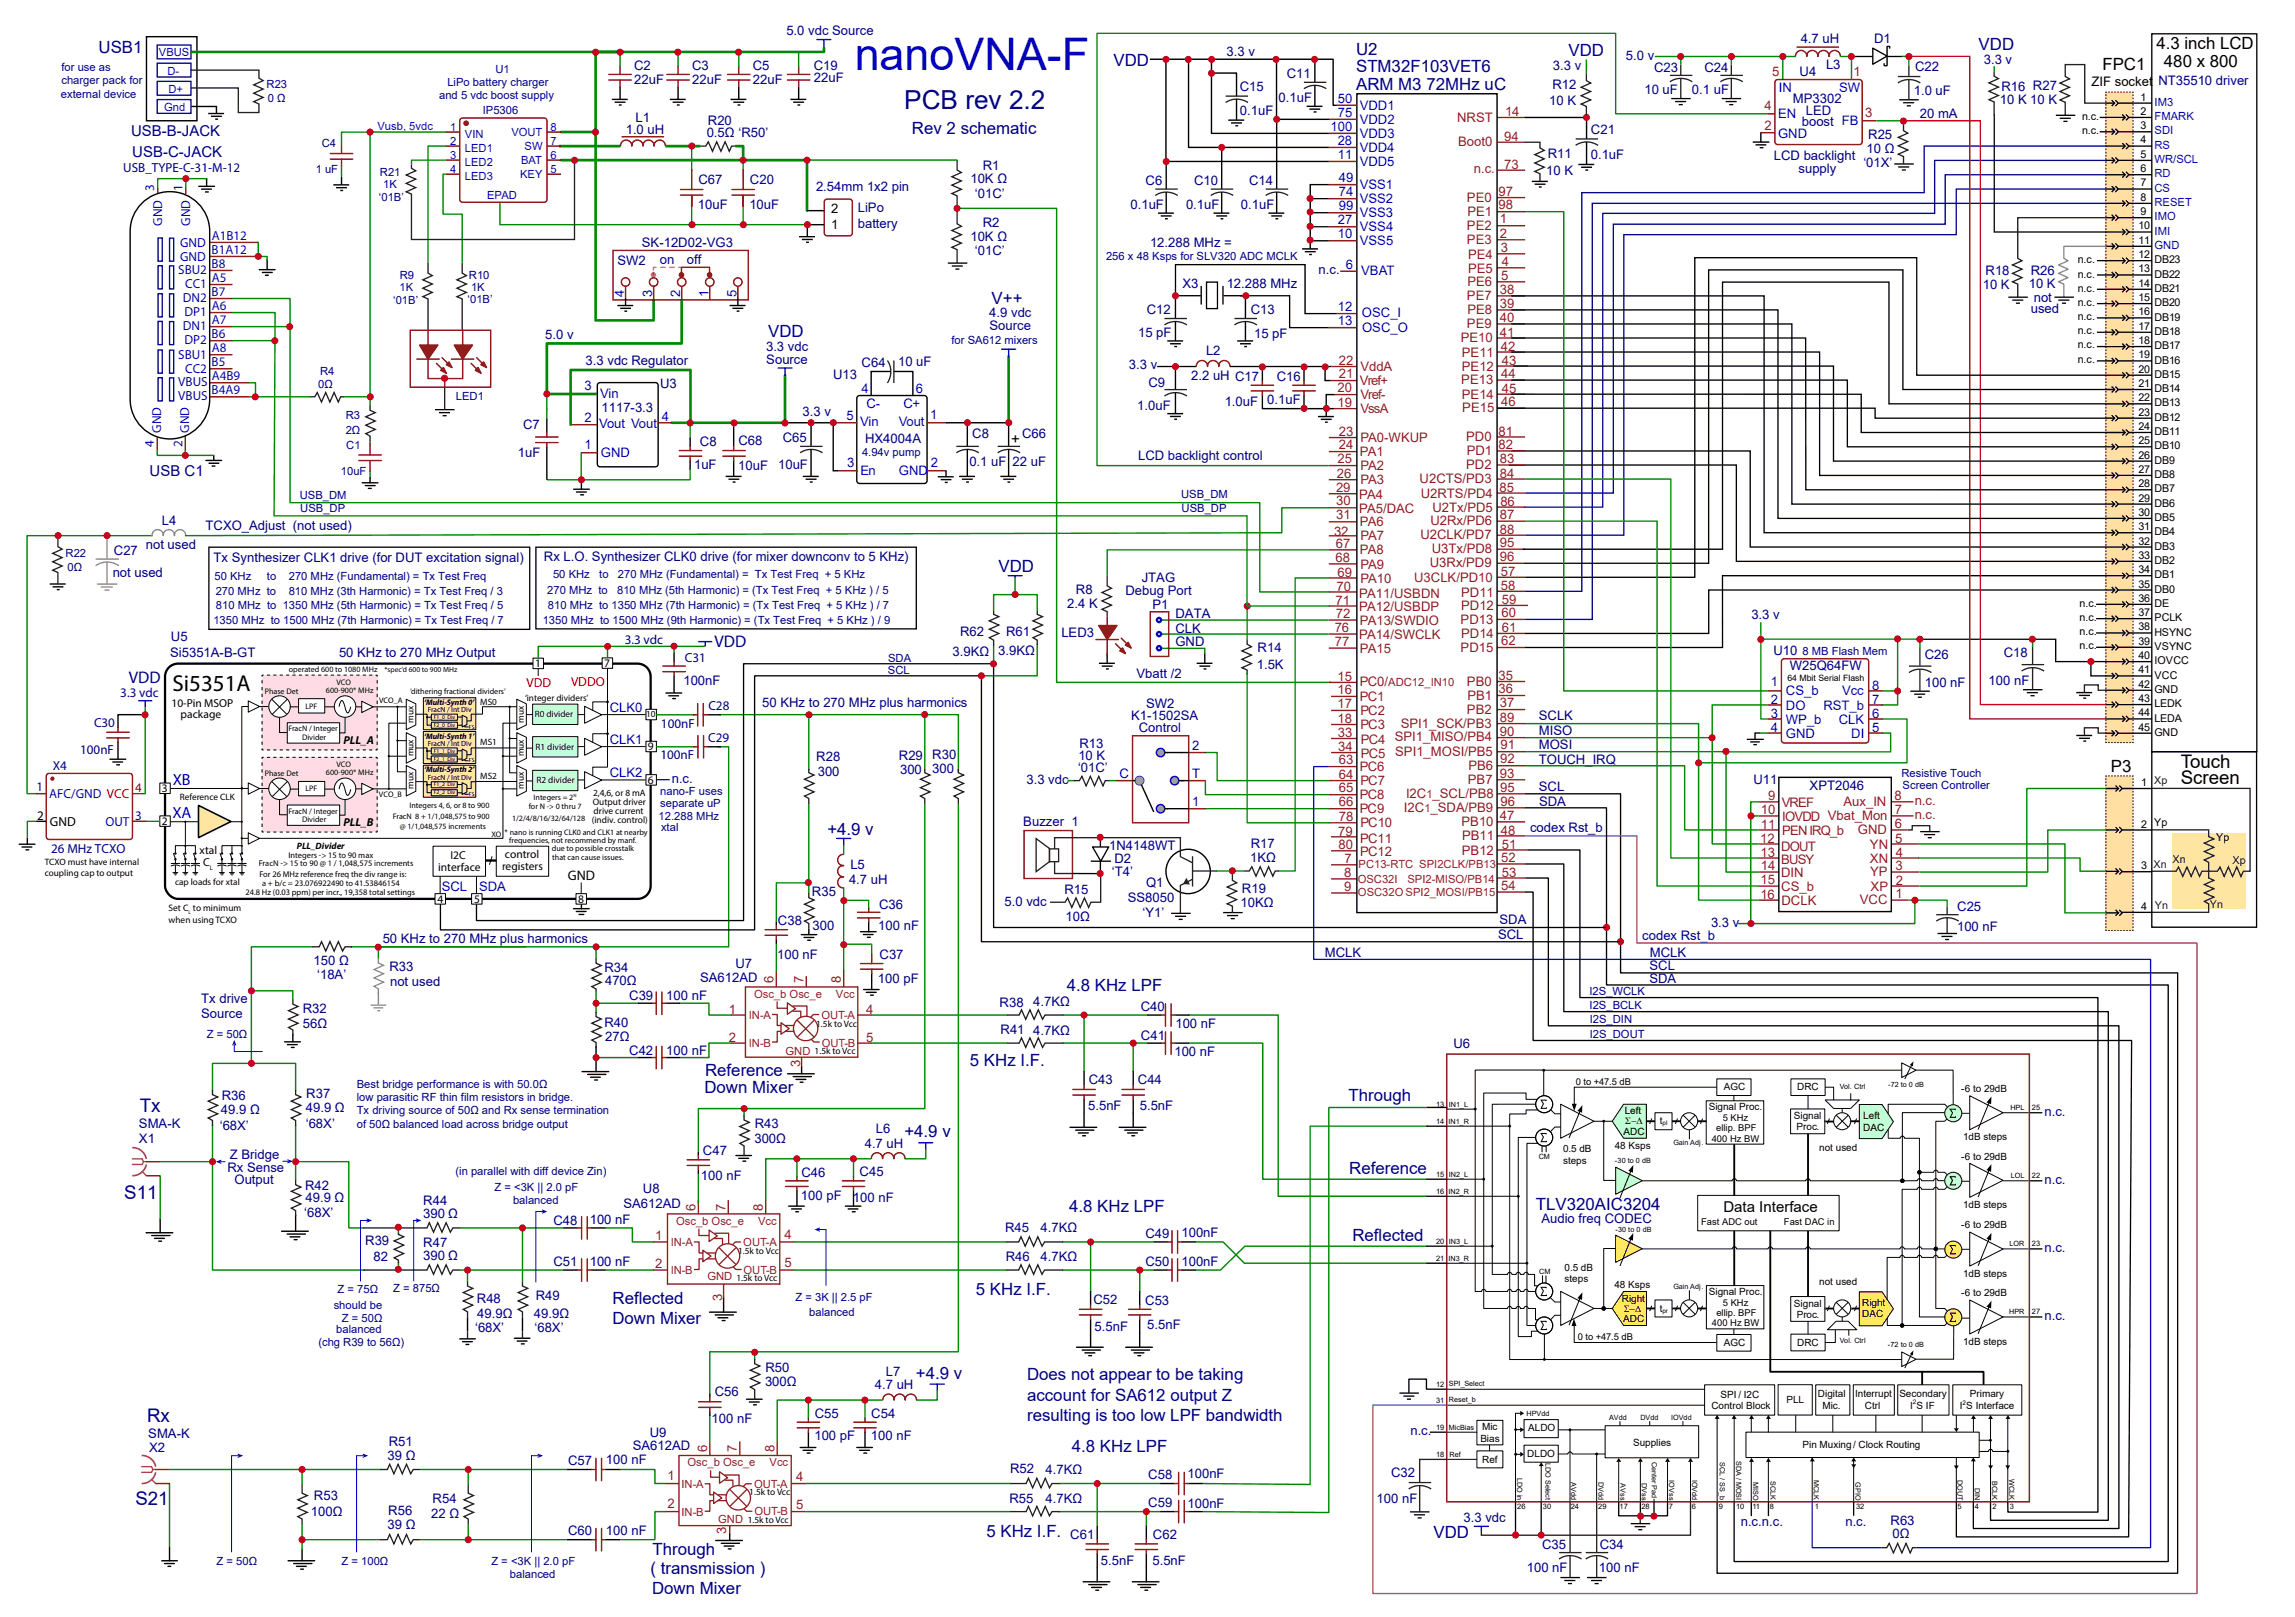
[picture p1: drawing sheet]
<svg xmlns="http://www.w3.org/2000/svg" width="433mm" height="305mm" viewBox="0 0 433 305" stroke-linecap="round" stroke-linejoin="round" font-family="sans-serif">
<defs><g id="words">
<text font-size="8.5" fill="#00f" x="161.1" y="13.1">nanoVNA-F</text>
<text font-size="4.9" fill="#000080" x="170.4" y="20.6">PCB rev 2.2</text>
<text font-size="4.3" x="32.5" y="130.2">Si5351A</text>
<g font-size="3.5">
<text x="411.1" y="144.8">Touch</text>
<text x="411.1" y="147.7">Screen</text>
</g>
<g font-size="3.5" fill="#000080">
<text x="26.4" y="209.5">Tx</text>
<text x="23.4" y="226">S11</text>
<text x="27.7" y="268">Rx</text>
<text x="25.5" y="283.6">S21</text>
</g>
<g font-size="3.2" fill="#000080">
<text x="18.6" y="10">USB1</text>
<text x="255.6" y="10.3">U2</text>
<text x="295.7" y="10.6">VDD</text>
<text x="373" y="9.3">VDD</text>
<text x="209.9" y="12.4">VDD</text>
<text x="255.6" y="13.6">STM32F103VET6</text>
<text x="255.6" y="16.9">ARM M3 72MHz uC</text>
<text x="171.9" y="25.2">Rev 2 schematic</text>
<text x="186.9" y="57.4">V++</text>
<text x="144.8" y="63.6">VDD</text>
<text x="188.2" y="107.8">VDD</text>
<text x="134.7" y="122">VDD</text>
<text x="24.3" y="128.8">VDD</text>
<text x="156" y="157.4">+4.9 v</text>
<text x="201.1" y="186.9">4.8 KHz LPF</text>
<text x="132.9" y="202.8">Reference</text>
<text x="182.8" y="201">5 KHz I.F.</text>
<text x="132.8" y="205.9">Down Mixer</text>
<text x="254.2" y="207.5">Through</text>
<text x="170.5" y="214.4">+4.9 v</text>
<text x="254.3" y="221.4">Reference</text>
<text x="201.5" y="228.4">4.8 KHz LPF</text>
<text x="254.9" y="233.9">Reflected</text>
<text x="289.5" y="228.1">TLV320AIC3204</text>
<text x="115.5" y="245.7">Reflected</text>
<text x="184" y="244">5 KHz I.F.</text>
<text x="115.4" y="249.6">Down Mixer</text>
<text x="172.6" y="259.9">+4.9 v</text>
<text x="193.6" y="260.2">Does not appear to be taking</text>
<text x="193.6" y="264">account for SA612 output Z</text>
<text x="193.6" y="267.8">resulting is too low LPF bandwidth</text>
<text x="202" y="273.7">4.8 KHz LPF</text>
<text x="123" y="293.2">Through</text>
<text x="185.9" y="289.8">5 KHz I.F.</text>
<text x="270.2" y="290">VDD</text>
<text x="122.6" y="296.7">( transmission )</text>
<text x="122.9" y="300.4">Down Mixer</text>
</g>
<g font-size="3.2">
<text x="406.5" y="9.2">4.3 inch LCD</text>
<text x="396.3" y="13.2">FPC1</text>
<text x="407.9" y="12.7">480 x 800</text>
<text x="397.9" y="145.6">P3</text>
</g>
<g font-size="3" fill="#00f">
<text x="32.6" y="148">XB</text>
<text x="32.5" y="154.2">XA</text>
</g>
<g font-size="2.8" fill="#000080">
<text x="24.7" y="25.6">USB-B-JACK</text>
<text x="24.9" y="29.7">USB-C-JACK</text>
<text x="28.2" y="89.6">USB C1</text>
</g>
<g font-size="2.8">
<text x="190.6" y="83.6">+</text>
<text x="324.9" y="228.4">Data Interface</text>
</g>
<text font-size="2.6" x="107.1" y="165.9">GND</text>
<g font-size="2.5" fill="#000080">
<text x="148.2" y="6.6">5.0 vdc Source</text>
<text x="231.2" y="10.6">3.3 v</text>
<text x="306.5" y="11.3">5.0 v</text>
<text x="339.4" y="8.1">4.7 uH</text>
<text x="353.3" y="8">D1</text>
<text x="119.5" y="15.8">22uF</text>
<text x="119.5" y="13.2">C2</text>
<text x="130.5" y="15.8">22uF</text>
<text x="130.5" y="13.2">C3</text>
<text x="141.9" y="15.8">22uF</text>
<text x="141.9" y="13.2">C5</text>
<text x="153.4" y="15.5">22uF</text>
<text x="153.4" y="13.1">C19</text>
<text x="233.7" y="17.1">C15</text>
<text x="242.6" y="14.7">C11</text>
<text x="292.6" y="16.9">R12</text>
<text x="292.7" y="13.1">3.3 v</text>
<text x="310" y="17.8">10 uF</text>
<text x="311.8" y="13.6">C23</text>
<text x="318.9" y="17.8">0.1 uF</text>
<text x="321.3" y="13.6">C24</text>
<text x="339.2" y="14.4">U4</text>
<text x="344.2" y="13">L3</text>
<text x="360.7" y="17.9">1.0 uF</text>
<text x="361" y="13.3">C22</text>
<text x="373.9" y="12.1">3.3 v</text>
<text x="377.3" y="17.1">R16 R27</text>
<text x="406.9" y="16.1">NT35510 driver</text>
<text x="119.8" y="22.9">L1</text>
<text x="133.4" y="23.5">R20</text>
<text x="233.7" y="21.7">0.1uF</text>
<text x="241" y="19.2">0.1uF</text>
<text x="292" y="19.9">10 K</text>
<text x="338" y="19.3">MP3302</text>
<text x="339.6" y="23.8">boost FB</text>
<text x="340.4" y="21.6">LED</text>
<text x="361.9" y="22.3">20 mA</text>
<text x="377" y="19.6">10 K 10 K</text>
<text x="117.9" y="25.2">1.0 uH</text>
<text x="133.2" y="25.9">0.5Ω ‘R50’</text>
<text x="291.7" y="29.8">R11</text>
<text x="299.9" y="30">0.1uF</text>
<text x="299.9" y="25.2">C21</text>
<text x="351.9" y="28.9">10 Ω</text>
<text x="352.2" y="26.3">R25</text>
<text x="23.2" y="32.4">USB_TYPE-C-31-M-12</text>
<text x="131.7" y="34.8">C67</text>
<text x="141.4" y="34.8">C20</text>
<text x="182.9" y="34.6">10K Ω</text>
<text x="185.2" y="32">R1</text>
<text x="215.9" y="34.8">C6</text>
<text x="225.1" y="34.8">C10</text>
<text x="235.5" y="34.8">C14</text>
<text x="291.5" y="32.9">10 K</text>
<text x="334.4" y="30.1">LCD backlight</text>
<text x="339" y="32.6">supply</text>
<text x="351.3" y="31.5">‘01X’</text>
<text x="131.5" y="39.5">10uF</text>
<text x="141.2" y="39.5">10uF</text>
<text x="153.8" y="36">2.54mm 1x2 pin</text>
<text x="161.7" y="39.9">LiPo</text>
<text x="183.8" y="37.3">‘01C’</text>
<text x="213.1" y="39.4">0.1uF</text>
<text x="223.6" y="39.4">0.1uF</text>
<text x="233.9" y="39.4">0.1uF</text>
<text x="121" y="46.6">SK-12D02-VG3</text>
<text x="161.7" y="42.9">battery</text>
<text x="182.9" y="45.4">10K Ω</text>
<text x="185.2" y="42.8">R2</text>
<text x="216.8" y="46.5">12.288 MHz =</text>
<text x="116.4" y="50">SW2</text>
<text x="124.4" y="49.7">on</text>
<text x="129.5" y="49.7">off</text>
<text x="183.8" y="48.1">‘01C’</text>
<text x="248.6" y="51.7">n.c.</text>
<text x="374.3" y="51.8">R18</text>
<text x="382.8" y="51.8">R26</text>
<text x="186.5" y="59.8">4.9 vdc</text>
<text x="216.2" y="59.2">C12</text>
<text x="222.9" y="54.3">X3</text>
<text x="231.2" y="54.2">12.288 MHz</text>
<text x="235.8" y="59.1">C13</text>
<text x="373.7" y="54.5">10 K</text>
<text x="382.4" y="54.3">10 K</text>
<text x="382.8" y="59">used</text>
<text x="383.4" y="56.9">not</text>
<text x="102.8" y="63.9">5.0 v</text>
<text x="186.5" y="62.1">Source</text>
<text x="214.5" y="63.6">15 pF</text>
<text x="236.4" y="63.7">15 pF</text>
<text x="110.4" y="68.8">3.3 vdc Regulator</text>
<text x="144.4" y="66.1">3.3 vdc</text>
<text x="144.5" y="68.6">Source</text>
<text x="157" y="71.5">U13</text>
<text x="162.4" y="69.2">C64</text>
<text x="169.3" y="69">10 uF</text>
<text x="212.8" y="69.6">3.3 v</text>
<text x="224.5" y="71.7">2.2 uH C17</text>
<text x="227.3" y="66.9">L2</text>
<text x="240.7" y="71.9">C16</text>
<text x="113.4" y="77.7">1117-3.3</text>
<text x="124.4" y="73.1">U3</text>
<text x="214.4" y="77.3">1.0uF</text>
<text x="216.5" y="73">C9</text>
<text x="230.9" y="76.5">1.0uF</text>
<text x="238.9" y="76.2">0.1uF</text>
<text x="98.6" y="80.9">C7</text>
<text x="139.2" y="83.8">C68</text>
<text x="147.6" y="83.4">C65</text>
<text x="151.3" y="78.4">3.3 v</text>
<text x="163.1" y="83.5">HX4004A</text>
<text x="183.3" y="82.6">C8</text>
<text x="192.7" y="82.5">C66</text>
<text x="97.6" y="86.1">1uF</text>
<text x="130.8" y="88.3">1uF</text>
<text x="131.9" y="84">C8</text>
<text x="139.1" y="88.5">10uF</text>
<text x="146.7" y="88.5">10uF</text>
<text x="182.7" y="87.9">0.1 uF</text>
<text x="190.9" y="87.9">22 uF</text>
<text x="214.5" y="86.7">LCD backlight control</text>
<text x="30.5" y="99">L4</text>
<text x="38.7" y="99.9">TCXO_Adjust (not used)</text>
<text x="21.5" y="104.6">C27</text>
<text x="27.5" y="103.5">not used</text>
<text x="40.3" y="105.9">Tx Synthesizer CLK1 drive (for DUT excitation signal)</text>
<text x="102.5" y="105.8">Rx L.O. Synthesizer CLK0 drive (for mixer downconv to 5 KHz)</text>
<text x="21.2" y="108.8">not used</text>
<text x="202.8" y="111.9">R8</text>
<text x="212.1" y="112.2">Debug Port</text>
<text x="215.2" y="109.7">JTAG</text>
<text x="181" y="119.8">R62</text>
<text x="189.7" y="119.8">R61</text>
<text x="201.2" y="114.6">2.4 K</text>
<text x="217.2" y="114.7">P1</text>
<text x="221.6" y="119.2">CLK</text>
<text x="221.6" y="116.5">DATA</text>
<text x="330.1" y="116.7">3.3 v</text>
<text x="32.1" y="123.9">Si5351A-B-GT</text>
<text x="32.2" y="120.9">U5</text>
<text x="63.9" y="123.8">50 KHz to 270 MHz Output</text>
<text x="117.8" y="121.3">3.3 vdc</text>
<text x="129.1" y="124.8">C31</text>
<text x="179.5" y="123.6">3.9KΩ</text>
<text x="188.2" y="123.4">3.9KΩ</text>
<text x="200.1" y="120.1">LED3</text>
<text x="221.6" y="121.8">GND</text>
<text x="237.1" y="123">R14</text>
<text x="334.3" y="123.5">U10</text>
<text x="362.8" y="124.2">C26</text>
<text x="377.7" y="123.9">C18</text>
<text x="22.7" y="131.3">3.3 vdc</text>
<text x="128.8" y="129.2">100nF</text>
<text x="214.2" y="127.9">Vbatt /2</text>
<text x="236.9" y="126.1">1.5K</text>
<text x="337.4" y="126.3">W25Q64FW</text>
<text x="362.8" y="129.4">100 nF</text>
<text x="374.8" y="129.1">100 nF</text>
<text x="17.7" y="137.1">C30</text>
<text x="124.6" y="137.3">100nF</text>
<text x="133.5" y="133.8">C28</text>
<text x="143.7" y="133.2">50 KHz to 270 MHz plus harmonics</text>
<text x="213.2" y="135.7">K1-1502SA</text>
<text x="214.6" y="138">Control</text>
<text x="216" y="133.4">SW2</text>
<text x="290.1" y="135.8">SCLK</text>
<text x="15.1" y="142">100nF</text>
<text x="124.5" y="143.2">100nF</text>
<text x="133.5" y="139.8">C29</text>
<text x="153.9" y="143.5">R28</text>
<text x="169.4" y="143.2">R29</text>
<text x="175.7" y="143.1">R30</text>
<text x="203.3" y="143.3">10 K</text>
<text x="203.5" y="141">R13</text>
<text x="290.1" y="144">TOUCH_IRQ</text>
<text x="290.1" y="141.2">MOSI</text>
<text x="290.1" y="138.5">MISO</text>
<text x="9.9" y="145.1">X4</text>
<text x="126.6" y="147.5">n.c.</text>
<text x="154.1" y="146.3">300</text>
<text x="169.7" y="146">300</text>
<text x="175.7" y="145.8">300</text>
<text x="193.5" y="147.8">3.3 vdc</text>
<text x="203.2" y="145.5">‘01C’</text>
<text x="290.1" y="149.1">SCL</text>
<text x="330.5" y="147.8">U11</text>
<text x="341.1" y="149">XPT2046</text>
<text x="192.9" y="155.7">Buzzer 1</text>
<text x="290.1" y="151.9">SDA</text>
<text x="9.7" y="160.9">26 MHz TCXO</text>
<text x="209.1" y="160.2">1N4148WT</text>
<text x="235.8" y="159.9">R17</text>
<text x="288.4" y="156.8">codex Rst_b</text>
<text x="160" y="166.5">4.7 uH</text>
<text x="160.3" y="163.7">L5</text>
<text x="209.6" y="165.1">‘T4’</text>
<text x="210.1" y="162.6">D2</text>
<text x="216" y="167.3">Q1</text>
<text x="235.7" y="162.6">1KΩ</text>
<text x="153.1" y="168.9">R35</text>
<text x="165.7" y="171.3">C36</text>
<text x="189.3" y="170.8">5.0 vdc</text>
<text x="200.6" y="168.5">R15</text>
<text x="200.9" y="173.5">10Ω</text>
<text x="212.6" y="170.1">SS8050</text>
<text x="215.4" y="172.8">‘Y1’</text>
<text x="233.8" y="171">10KΩ</text>
<text x="234.1" y="168.3">R19</text>
<text x="368.9" y="171.6">C25</text>
<text x="72.1" y="177.7">50 KHz to 270 MHz plus harmonics</text>
<text x="146.6" y="174.4">C38</text>
<text x="153.2" y="175.4">300</text>
<text x="165.6" y="175.3">100 nF</text>
<text x="282.4" y="177">SCL</text>
<text x="282.6" y="174.2">SDA</text>
<text x="309.6" y="177.3">codex Rst_b</text>
<text x="322.5" y="174.7">3.3 v</text>
<text x="368.9" y="175.5">100 nF</text>
<text x="59.1" y="182">150 Ω</text>
<text x="59.8" y="184.6">‘18A’</text>
<text x="73.4" y="183">R33</text>
<text x="73.5" y="185.9">not used</text>
<text x="113.9" y="183.1">R34</text>
<text x="114.1" y="185.7">470Ω</text>
<text x="132" y="185.1">SA612AD</text>
<text x="138.6" y="182.5">U7</text>
<text x="146.5" y="180.7">100 nF</text>
<text x="165.5" y="185.4">100 pF</text>
<text x="165.8" y="180.7">C37</text>
<text x="249.7" y="180.4">MCLK</text>
<text x="310.9" y="185.3">SDA</text>
<text x="310.9" y="182.9">SCL</text>
<text x="311" y="180.5">MCLK</text>
<text x="37.9" y="191.8">Source</text>
<text x="37.9" y="189.1">Tx drive</text>
<text x="57.1" y="191">R32</text>
<text x="118.6" y="188.5">C39</text>
<text x="125.6" y="188.5">100 nF</text>
<text x="188.4" y="189.7">R38</text>
<text x="194.7" y="189.7">4.7KΩ</text>
<text x="215" y="190.5">C40</text>
<text x="57.1" y="193.8">56Ω</text>
<text x="113.9" y="193.6">R40</text>
<text x="114.1" y="196.1">27Ω</text>
<text x="188.6" y="195">R41</text>
<text x="194.7" y="195.1">4.7KΩ</text>
<text x="215.1" y="196">C41</text>
<text x="221.6" y="193.7">100 nF</text>
<text x="274" y="197.6">U6</text>
<text x="118.6" y="198.8">C42</text>
<text x="125.6" y="198.8">100 nF</text>
<text x="221.4" y="199">100 nF</text>
<text x="41.8" y="207.3">R36</text>
<text x="57.6" y="209.5">49.9 Ω</text>
<text x="57.7" y="207">R37</text>
<text x="205.1" y="209.3">5.5nF</text>
<text x="205.2" y="204.4">C43</text>
<text x="214.5" y="204.3">C44</text>
<text x="214.8" y="209.1">5.5nF</text>
<text x="26.2" y="212.6">SMA-K</text>
<text x="26.2" y="215.5">X1</text>
<text x="41.4" y="213">‘68X’</text>
<text x="41.6" y="210">49.9 Ω</text>
<text x="57.6" y="212.6">‘68X’</text>
<text x="142.2" y="215.4">300Ω</text>
<text x="142.3" y="212.7">R43</text>
<text x="165.1" y="213.6">L6</text>
<text x="385.4" y="210.3">n.c.</text>
<text x="42.9" y="221">Rx Sense</text>
<text x="43.3" y="218.5">Z Bridge</text>
<text x="132.5" y="217.8">C47</text>
<text x="151.1" y="221.8">C46</text>
<text x="162" y="221.6">C45</text>
<text x="163" y="216.4">4.7 uH</text>
<text x="44.2" y="223.3">Output</text>
<text x="57.5" y="224.2">R42</text>
<text x="57.6" y="226.7">49.9 Ω</text>
<text x="79.8" y="227.2">R44</text>
<text x="117.5" y="227.7">SA612AD</text>
<text x="121.2" y="224.8">U8</text>
<text x="132.1" y="222.4">100 nF</text>
<text x="151" y="226.2">100 pF</text>
<text x="160.8" y="226.5">100 nF</text>
<text x="385.4" y="223.2">n.c.</text>
<text x="57.4" y="229.3">‘68X’</text>
<text x="79.8" y="229.6">390 Ω</text>
<text x="104.3" y="230.9">C48</text>
<text x="111.2" y="230.7">100 nF</text>
<text x="189.5" y="232.3">R45</text>
<text x="196.1" y="232.3">4.7KΩ</text>
<text x="215.9" y="233.4">C49</text>
<text x="222.7" y="233.2">100nF</text>
<text x="290.6" y="230.6">Audio freq CODEC</text>
<text x="68.8" y="234.7">R39</text>
<text x="70.4" y="237.6">82</text>
<text x="79.8" y="237.5">390 Ω</text>
<text x="79.8" y="235.1">R47</text>
<text x="104.3" y="238.6">C51</text>
<text x="111.2" y="238.7">100 nF</text>
<text x="189.6" y="237.7">R46</text>
<text x="196.1" y="237.7">4.7KΩ</text>
<text x="215.9" y="238.6">C50</text>
<text x="222.7" y="238.5">100nF</text>
<text x="385.4" y="236">n.c.</text>
<text x="89.9" y="245.5">R48</text>
<text x="101" y="245.1">R49</text>
<text x="206.1" y="245.8">C52</text>
<text x="215.9" y="246">C53</text>
<text x="89.6" y="251.2">‘68X’</text>
<text x="90" y="248.4">49.9Ω</text>
<text x="100.6" y="248.4">49.9Ω</text>
<text x="100.8" y="251.2">‘68X’</text>
<text x="206.3" y="250.8">5.5nF</text>
<text x="216.3" y="250.5">5.5nF</text>
<text x="385.4" y="248.8">n.c.</text>
<text x="134.7" y="263.2">C56</text>
<text x="144.2" y="261.3">300Ω</text>
<text x="144.3" y="258.6">R50</text>
<text x="164.9" y="261.8">4.7 uH</text>
<text x="167" y="259.3">L7</text>
<text x="134.1" y="268.2">100 nF</text>
<text x="153.6" y="267.4">C55</text>
<text x="164.2" y="267.4">C54</text>
<text x="28" y="271.1">SMA-K</text>
<text x="28.1" y="273.7">X2</text>
<text x="73" y="275.1">39 Ω</text>
<text x="73.3" y="272.5">R51</text>
<text x="119.3" y="273.3">SA612AD</text>
<text x="122.5" y="270.8">U9</text>
<text x="153.5" y="271.4">100 pF</text>
<text x="164.2" y="271.4">100 nF</text>
<text x="265.9" y="270.5">n.c.</text>
<text x="107.1" y="276.2">C57</text>
<text x="114.2" y="276">100 nF</text>
<text x="190.4" y="277.6">R52</text>
<text x="197.1" y="277.8">4.7KΩ</text>
<text x="216.4" y="278.8">C58</text>
<text x="223.8" y="278.6">100nF</text>
<text x="262.2" y="278.4">C32</text>
<text x="58.6" y="285.7">100Ω</text>
<text x="59.2" y="282.8">R53</text>
<text x="73.2" y="285.6">R56</text>
<text x="81.3" y="286.1">22 Ω</text>
<text x="81.5" y="283.4">R54</text>
<text x="190.3" y="283.2">R55</text>
<text x="197.1" y="283.2">4.7KΩ</text>
<text x="216.4" y="284.1">C59</text>
<text x="223.8" y="284.3">100nF</text>
<text x="259.5" y="283.3">100 nF</text>
<text x="275.9" y="286.8">3.3 vdc</text>
<text x="328.1" y="287.6">n.c.n.c.</text>
<text x="347.9" y="287.6">n.c.</text>
<text x="356.4" y="287.5">R63</text>
<text x="73" y="288.3">39 Ω</text>
<text x="107.1" y="289.3">C60</text>
<text x="114.2" y="289.3">100 nF</text>
<text x="201.7" y="290.1">C61</text>
<text x="217.3" y="290.1">C62</text>
<text x="290.7" y="292">C35</text>
<text x="301.6" y="292">C34</text>
<text x="356.7" y="289.9">0Ω</text>
<text x="207.5" y="294.9">5.5nF</text>
<text x="217.2" y="294.9">5.5nF</text>
<text x="287.8" y="296.2">100 nF</text>
<text x="301.4" y="296.3">100 nF</text>
</g>
<g font-size="2.5" fill="#8d2323">
<text x="334.1" y="14.4">5</text>
<text x="349.4" y="14.4">1</text>
<text x="274.7" y="22.9">NRST</text>
<text x="283.7" y="21.9">14</text>
<text x="332.6" y="20.8">4</text>
<text x="351.6" y="22">3</text>
<text x="274.9" y="27.6">Boot0</text>
<text x="283.5" y="26.6">94</text>
<text x="332.6" y="24.5">2</text>
<text x="277.8" y="32.7">n.c.</text>
<text x="283.5" y="31.8">73</text>
<text x="276.5" y="38">PE0</text>
<text x="276.6" y="40.7">PE1</text>
<text x="282.5" y="39.5">98</text>
<text x="282.5" y="37">97</text>
<text x="276.5" y="43.3">PE2</text>
<text x="276.5" y="46">PE3</text>
<text x="282.7" y="42.1">1</text>
<text x="282.7" y="44.9">2</text>
<text x="282.9" y="47.6">3</text>
<text x="276.6" y="53.9">PE6</text>
<text x="276.7" y="48.8">PE4</text>
<text x="276.7" y="51.4">PE5</text>
<text x="283" y="52.7">5</text>
<text x="283.1" y="50.2">4</text>
<text x="276.5" y="56.6">PE7</text>
<text x="276.6" y="59.2">PE8</text>
<text x="282.7" y="58">39</text>
<text x="282.7" y="55.5">38</text>
<text x="275.4" y="64.5">PE10</text>
<text x="276.5" y="61.9">PE9</text>
<text x="282.7" y="60.6">40</text>
<text x="282.7" y="63.4">41</text>
<text x="252.4" y="68.8">22</text>
<text x="252.4" y="71.3">21</text>
<text x="256.4" y="70">VddA</text>
<text x="275.6" y="67.4">PE11</text>
<text x="275.6" y="69.9">PE12</text>
<text x="282.9" y="66.1">42</text>
<text x="283" y="71.2">44</text>
<text x="283.1" y="68.7">43</text>
<text x="252.1" y="73.9">20</text>
<text x="252.1" y="76.8">19</text>
<text x="256.3" y="72.6">Vref+</text>
<text x="256.4" y="75.3">Vref-</text>
<text x="256.4" y="77.9">VssA</text>
<text x="275.5" y="72.4">PE13</text>
<text x="275.6" y="75.2">PE14</text>
<text x="275.6" y="77.7">PE15</text>
<text x="283" y="76.5">46</text>
<text x="283.1" y="74">45</text>
<text x="252.4" y="82.2">23</text>
<text x="256.4" y="83.3">PA0-WKUP</text>
<text x="276.4" y="83.2">PD0</text>
<text x="282.5" y="82.1">81</text>
<text x="252.1" y="87.3">25</text>
<text x="252.4" y="84.7">24</text>
<text x="256.3" y="86">PA1</text>
<text x="256.4" y="88.6">PA2</text>
<text x="276.4" y="88.4">PD2</text>
<text x="276.5" y="85.8">PD1</text>
<text x="282.5" y="84.6">82</text>
<text x="282.7" y="87.2">83</text>
<text x="251.8" y="92.8">29</text>
<text x="251.8" y="95.3">30</text>
<text x="252" y="90.1">26</text>
<text x="256.2" y="94.1">PA4</text>
<text x="256.4" y="91.3">PA3</text>
<text x="267.6" y="91.1">U2CTS/PD3</text>
<text x="267.8" y="93.9">U2RTS/PD4</text>
<text x="282.6" y="92.7">85</text>
<text x="282.7" y="90">84</text>
<text x="282.8" y="95.3">86</text>
<text x="251.5" y="101">32</text>
<text x="251.9" y="97.9">31</text>
<text x="256.2" y="96.7">PA5/DAC</text>
<text x="256.3" y="99.2">PA6</text>
<text x="256.4" y="101.9">PA7</text>
<text x="267.7" y="101.7">U2CLK/PD7</text>
<text x="269.6" y="99">U2Rx/PD6</text>
<text x="270" y="96.5">U2Tx/PD5</text>
<text x="282.7" y="97.8">87</text>
<text x="282.7" y="100.6">88</text>
<text x="251.8" y="106">68</text>
<text x="251.8" y="103.3">67</text>
<text x="256.3" y="104.5">PA8</text>
<text x="256.4" y="107.2">PA9</text>
<text x="269.5" y="107">U3Rx/PD9</text>
<text x="269.9" y="104.3">U3Tx/PD8</text>
<text x="282.7" y="105.7">96</text>
<text x="282.7" y="103.1">95</text>
<text x="251.7" y="114">71</text>
<text x="251.9" y="111.3">70</text>
<text x="252.1" y="108.7">69</text>
<text x="256.2" y="112.7">PA11/USBDN</text>
<text x="256.4" y="109.8">PA10</text>
<text x="266.6" y="109.6">U3CLK/PD10</text>
<text x="275.4" y="112.5">PD11</text>
<text x="282.9" y="108.6">57</text>
<text x="282.9" y="111.2">58</text>
<text x="283.1" y="113.8">59</text>
<text x="251.6" y="119.2">76</text>
<text x="251.8" y="116.4">72</text>
<text x="256.2" y="115.2">PA12/USBDP</text>
<text x="256.3" y="117.7">PA13/SWDIO</text>
<text x="275.3" y="117.5">PD13</text>
<text x="275.4" y="115">PD12</text>
<text x="283" y="116.4">60</text>
<text x="283.1" y="119.1">61</text>
<text x="251.6" y="121.7">77</text>
<text x="256.2" y="120.5">PA14/SWCLK</text>
<text x="256.3" y="123">PA15</text>
<text x="275.3" y="122.8">PD15</text>
<text x="275.4" y="120.3">PD14</text>
<text x="283" y="121.6">62</text>
<text x="252.1" y="130.8">16</text>
<text x="252.1" y="128.4">15</text>
<text x="256.4" y="129.3">PC0/</text>
<text x="276.5" y="129.2">PB0</text>
<text x="276.6" y="131.9">PB1</text>
<text x="282.5" y="130.7">36</text>
<text x="282.5" y="128.2">35</text>
<text x="252.1" y="133.5">17</text>
<text x="252.1" y="136.3">18</text>
<text x="256.3" y="132.1">PC1</text>
<text x="256.4" y="134.8">PC2</text>
<text x="256.4" y="137.4">PC3</text>
<text x="264" y="137.2">SPI1_SCK/PB3</text>
<text x="276.5" y="134.5">PB2</text>
<text x="282.7" y="136.1">89</text>
<text x="282.7" y="133.3">37</text>
<text x="252.2" y="138.9">33</text>
<text x="252.3" y="141.6">34</text>
<text x="256.5" y="140.3">PC4 SPI1_MISO/PB4</text>
<text x="256.5" y="142.8">PC5</text>
<text x="263" y="142.6">SPI1_MOSI/PB5</text>
<text x="282.7" y="138.7">90</text>
<text x="282.8" y="143.8">92</text>
<text x="282.8" y="141.2">91</text>
<text x="252.4" y="146.9">64</text>
<text x="252.4" y="144.1">63</text>
<text x="252.4" y="149.3">65</text>
<text x="256.3" y="145.4">PC6</text>
<text x="256.4" y="148">PC7</text>
<text x="276.7" y="147.7">PB7</text>
<text x="276.8" y="145.1">PB6</text>
<text x="282.7" y="146.6">93</text>
<text x="282.8" y="149.2">95</text>
<text x="252.4" y="154.8">78</text>
<text x="252.4" y="152">66</text>
<text x="256.3" y="153.2">PC9</text>
<text x="256.3" y="150.7">PC8</text>
<text x="256.4" y="156">PC10</text>
<text x="264.6" y="153.1">I2C _SDA/PB9</text>
<text x="265" y="150.4">I2C _SCL/PB8</text>
<text x="275.5" y="155.7">PB10</text>
<text x="282.7" y="154.6">47</text>
<text x="282.9" y="151.9">96</text>
<text x="331.9" y="153.4">10</text>
<text x="333.3" y="150.7">9</text>
<text x="335.9" y="152.2">VREF</text>
<text x="336" y="154.8">IOVDD Vbat_Mon</text>
<text x="347.5" y="151.9">Aux_IN</text>
<text x="357.1" y="150.7">8</text>
<text x="357.2" y="153.4">7</text>
<text x="360.9" y="151.8">n.c.</text>
<text x="360.9" y="154.4">n.c.</text>
<text x="252.3" y="157.5">79</text>
<text x="252.3" y="160.1">80</text>
<text x="256.4" y="158.8">PC11</text>
<text x="256.4" y="161.3">PC12</text>
<text x="275.6" y="161.1">PB12</text>
<text x="275.6" y="158.3">PB11</text>
<text x="282.9" y="157.3">48</text>
<text x="283.1" y="159.9">51</text>
<text x="331.8" y="158.9">12</text>
<text x="331.9" y="161.5">13</text>
<text x="331.9" y="156.2">11</text>
<text x="335.7" y="160.3">DOUT</text>
<text x="336" y="157.5">PEN IRQ_b</text>
<text x="350.2" y="157.2">GND</text>
<text x="352.5" y="160.1">YN</text>
<text x="357.1" y="156.1">6</text>
<text x="357.2" y="158.8">5</text>
<text x="357.4" y="161.5">4</text>
<text x="253.4" y="165.3">8</text>
<text x="253.4" y="162.6">7</text>
<text x="283" y="162.4">52</text>
<text x="283" y="167.7">54</text>
<text x="283.1" y="165.2">53</text>
<text x="331.9" y="166.6">15</text>
<text x="331.9" y="164">14</text>
<text x="335.7" y="162.9">BUSY</text>
<text x="335.7" y="165.3">DIN</text>
<text x="352.5" y="162.6">XN</text>
<text x="352.5" y="165.2">YP</text>
<text x="352.6" y="167.9">XP</text>
<text x="357.3" y="163.9">3</text>
<text x="357.4" y="166.8">2</text>
<text x="253.3" y="168">9</text>
<text x="331.8" y="169.4">16</text>
<text x="335.8" y="168">CS_b</text>
<text x="335.8" y="170.6">DCLK</text>
<text x="350.6" y="170.5">VCC</text>
<text x="357.3" y="169.2">1</text>
<text x="145.8" y="185.4" transform="rotate(-90 145.8 185.4)">6</text>
<text x="151.5" y="185.4" transform="rotate(-90 151.5 185.4)">7</text>
<text x="158.5" y="185.4" transform="rotate(-90 158.5 185.4)">8</text>
<text x="137.4" y="191.1">1</text>
<text x="163.3" y="191.1">4</text>
<text x="137.4" y="196.4">2</text>
<text x="163.3" y="196.4">5</text>
<text x="150.8" y="201.1" transform="rotate(-90 150.8 201.1)">3</text>
<text x="123.5" y="233.7">1</text>
<text x="131.1" y="228.2" transform="rotate(-90 131.1 228.2)">6</text>
<text x="136.8" y="228.2" transform="rotate(-90 136.8 228.2)">7</text>
<text x="143.8" y="228.2" transform="rotate(-90 143.8 228.2)">8</text>
<text x="147.9" y="233.5">4</text>
<text x="123.5" y="239">2</text>
<text x="147.9" y="238.8">5</text>
<text x="136.1" y="245.2" transform="rotate(-90 136.1 245.2)">3</text>
<text x="133.3" y="273.7" transform="rotate(-90 133.3 273.7)">6</text>
<text x="138.9" y="273.7" transform="rotate(-90 138.9 273.7)">7</text>
<text x="146" y="273.7" transform="rotate(-90 146 273.7)">8</text>
<text x="125.8" y="279">1</text>
<text x="150.1" y="279.1">4</text>
<text x="125.8" y="284.3">2</text>
<text x="150.1" y="284.4">5</text>
<text x="136.9" y="289.2" transform="rotate(-90 136.9 289.2)">3</text>
</g>
<g font-size="2.5" fill="#00f">
<text x="335.3" y="17.3">IN</text>
<text x="346.7" y="17.3">SW</text>
<text x="252.2" y="19.4">50</text>
<text x="252.2" y="22">75</text>
<text x="256.3" y="20.6">VDD1</text>
<text x="256.3" y="23.3">VDD2</text>
<text x="335.2" y="22.2">EN</text>
<text x="250.8" y="24.7">100</text>
<text x="252.2" y="27.3">28</text>
<text x="256.3" y="25.9">VDD3</text>
<text x="256.3" y="28.6">VDD4</text>
<text x="335.2" y="26.1">GND</text>
<text x="29.1" y="35.9" transform="rotate(-90 29.1 35.9)">3</text>
<text x="34.4" y="35.9" transform="rotate(-90 34.4 35.9)">1</text>
<text x="252.2" y="30">11</text>
<text x="252.4" y="34.3">49</text>
<text x="256.3" y="31.2">VDD5</text>
<text x="256.3" y="35.6">VSS1</text>
<text x="252.4" y="37">74</text>
<text x="252.4" y="39.6">99</text>
<text x="256.3" y="38.2">VSS2</text>
<text x="256.3" y="40.9">VSS3</text>
<text x="30.5" y="42.5" transform="rotate(-90 30.5 42.5)">GND</text>
<text x="34" y="46.6">GND</text>
<text x="35.8" y="42.5" transform="rotate(-90 35.8 42.5)">GND</text>
<text x="39.9" y="47.8">B1A12</text>
<text x="39.9" y="45.2">A1B12</text>
<text x="252.2" y="42.3">27</text>
<text x="252.2" y="44.9">10</text>
<text x="256.3" y="43.5">VSS4</text>
<text x="256.3" y="46.2">VSS5</text>
<text x="33.6" y="51.7">SBU2</text>
<text x="34" y="49.1">GND</text>
<text x="39.9" y="50.5">B8</text>
<text x="39.9" y="53.1">A5</text>
<text x="253.7" y="50.7">6</text>
<text x="256.6" y="51.9">VBAT</text>
<text x="34.5" y="57">DN2</text>
<text x="34.8" y="59.6">DP1</text>
<text x="34.9" y="54.4">CC1</text>
<text x="39.9" y="55.8">B7</text>
<text x="39.9" y="58.4">A6</text>
<text x="117.7" y="56.1" transform="rotate(-90 117.7 56.1)">4</text>
<text x="122.9" y="56.1" transform="rotate(-90 122.9 56.1)">3</text>
<text x="128.2" y="56.1" transform="rotate(-90 128.2 56.1)">2</text>
<text x="133.5" y="56.1" transform="rotate(-90 133.5 56.1)">1</text>
<text x="138.8" y="56.1" transform="rotate(-90 138.8 56.1)">5</text>
<text x="252.2" y="58.7">12</text>
<text x="256.7" y="59.8">OSC_I</text>
<text x="34.5" y="62.3">DN1</text>
<text x="34.8" y="64.9">DP2</text>
<text x="39.9" y="63.7">B6</text>
<text x="39.9" y="61.1">A7</text>
<text x="252.2" y="61.3">13</text>
<text x="256.8" y="62.6">OSC_O</text>
<text x="33.6" y="67.6">SBU1</text>
<text x="34.9" y="70.2">CC2</text>
<text x="39.9" y="69">B5</text>
<text x="39.9" y="66.4">A8</text>
<text x="39.9" y="71.7">A4B9</text>
<text x="33.6" y="72.8">VBUS</text>
<text x="33.6" y="75.3">VBUS</text>
<text x="39.9" y="74.3">B4A9</text>
<text x="110.2" y="73.5">3</text>
<text x="113.1" y="75">Vin</text>
<text x="162.4" y="74.2">4</text>
<text x="163.4" y="76.9">C-</text>
<text x="170.3" y="76.9">C+</text>
<text x="172.6" y="74">6</text>
<text x="30.4" y="81.6" transform="rotate(-90 30.4 81.6)">GND</text>
<text x="35.6" y="81.6" transform="rotate(-90 35.6 81.6)">GND</text>
<text x="110.2" y="79.6">2</text>
<text x="113" y="80.6">Vout Vout</text>
<text x="124.8" y="79.4">4</text>
<text x="159.6" y="79.2">5</text>
<text x="162.1" y="80.4">Vin</text>
<text x="169.4" y="80.3">Vout</text>
<text x="175.3" y="79.1">1</text>
<text x="29" y="84.2" transform="rotate(-90 29 84.2)">4</text>
<text x="34.4" y="84.3" transform="rotate(-90 34.4 84.3)">2</text>
<text x="110.2" y="84.7">1</text>
<text x="113.3" y="86.1">GND</text>
<text x="159.7" y="88">3</text>
<text x="162.2" y="89.6">En</text>
<text x="169.4" y="89.5">GND</text>
<text x="175.5" y="88">2</text>
<text x="333.8" y="129.2">1</text>
<text x="336.6" y="131.1">CS_b</text>
<text x="347.3" y="131.1">Vcc</text>
<text x="352.9" y="130">8</text>
<text x="115" y="134.1">CLK0</text>
<text x="333.8" y="132.6">2</text>
<text x="333.8" y="135.3">3</text>
<text x="333.8" y="137.9">4</text>
<text x="336.6" y="133.7">DO</text>
<text x="336.6" y="136.4">WP_b</text>
<text x="343.7" y="133.7">RST_b</text>
<text x="346.6" y="136.4">CLK</text>
<text x="352.9" y="132.6">7</text>
<text x="352.9" y="137.9">5</text>
<text x="352.9" y="135.3">6</text>
<text x="115" y="140.1">CLK1</text>
<text x="224.8" y="141.3">2</text>
<text x="336.6" y="139">GND</text>
<text x="349" y="139">DI</text>
<text x="6.9" y="149.1">1</text>
<text x="115" y="146.5">CLK2</text>
<text x="211" y="146.6">C</text>
<text x="224.8" y="146.6">T</text>
<text x="9.3" y="150.5">AFC/GND VCC</text>
<text x="19.9" y="155.7">OUT</text>
<text x="25.5" y="154.5">3</text>
<text x="224.8" y="151.9">1</text>
<text x="83.3" y="167.9">SCL</text>
<text x="90.3" y="167.9">SDA</text>
</g>
<g font-size="2.5">
<text x="394.2" y="16.2">ZIF socket</text>
<text x="156.7" y="40.2">2</text>
<text x="156.7" y="43.2">1</text>
<text x="7" y="154.5">2</text>
<text x="9.4" y="155.6">GND</text>
</g>
<g font-size="2.5" fill="#f00">
<text x="99.2" y="129.5">VDD</text>
<text x="107.6" y="129.3">VDDO</text>
<text x="25.5" y="149.3">4</text>
</g>
<g font-size="2.2">
<text x="100.9" y="125.7">1</text>
<text x="113.9" y="125.7">7</text>
<text x="32.3" y="133.3">10-Pin MSOP</text>
<text x="34" y="135.4">package</text>
<text x="64.7" y="140.3">PLL_A</text>
<text x="122.1" y="141.4">9</text>
<text x="30.5" y="149.3">3</text>
<text x="122.1" y="147.7">6</text>
<text x="30.5" y="155.4">2</text>
<text x="64.7" y="155.7">PLL_B</text>
<text x="37.6" y="160.9">xtal</text>
<text x="84.9" y="161.9">I2C</text>
<text x="95.2" y="161.7">control</text>
<text x="38.3" y="163.3">C</text>
<text x="82.6" y="164.2">interface</text>
<text x="94.6" y="164">registers</text>
<text x="82.5" y="170.1">4</text>
<text x="89.4" y="170.1">5</text>
<text x="109" y="170.1">8</text>
</g>
<g font-size="2.1" fill="#00f">
<text x="29.9" y="10.6">VBUS</text>
<text x="31.6" y="14.1">D-</text>
<text x="31.7" y="17.5">D+</text>
<text x="30.9" y="20.9">Gnd</text>
<text x="406.1" y="19.9">IM3</text>
<text x="406.1" y="22.6">FMARK</text>
<text x="71.2" y="24.4">Vusb, 5vdc</text>
<text x="84.8" y="27.3">2</text>
<text x="84.8" y="29.9">3</text>
<text x="84.8" y="24.6">1</text>
<text x="87.6" y="26">VIN</text>
<text x="87.6" y="28.6">LED1</text>
<text x="96.4" y="25.6">VOUT</text>
<text x="98.9" y="28.3">SW</text>
<text x="103.8" y="29.9">6</text>
<text x="103.8" y="24.6">8</text>
<text x="103.8" y="27.3">7</text>
<text x="406.1" y="25.3">SDI</text>
<text x="406.1" y="28">RS</text>
<text x="84.8" y="32.6">4</text>
<text x="87.6" y="31.2">LED2</text>
<text x="87.6" y="33.9">LED3</text>
<text x="98" y="33.6">KEY</text>
<text x="98.2" y="30.9">BAT</text>
<text x="103.8" y="32.6">5</text>
<text x="406.1" y="30.7">WR/SCL</text>
<text x="406.1" y="33.4">RD</text>
<text x="91.8" y="37.5">EPAD</text>
<text x="406.1" y="36.1">CS</text>
<text x="406.1" y="38.8">RESET</text>
<text x="406.1" y="41.5">IMO</text>
<text x="406.1" y="44.2">IMI</text>
<text x="406.1" y="46.9">GND</text>
</g>
<g font-size="2.1" fill="#000080">
<text x="11.6" y="13.3">for use as</text>
<text x="11.6" y="15.9">charger pack for</text>
<text x="50.3" y="16.6">R23</text>
<text x="84.3" y="16.3">LiPo battery charger</text>
<text x="93.4" y="13.8">U1</text>
<text x="11.5" y="18.4">external device</text>
<text x="50.5" y="19.1">0 Ω</text>
<text x="82.8" y="18.6">and 5 vdc boost supply</text>
<text x="91" y="21.5">IP5306</text>
<text x="60.7" y="27.8">C4</text>
<text x="59.5" y="32.6">1 uF</text>
<text x="71.6" y="33.2">R21</text>
<text x="72.2" y="35.4">1K</text>
<text x="71.4" y="37.8">‘01B’</text>
<text x="75.4" y="52.6">R9</text>
<text x="88.4" y="52.5">R10</text>
<text x="208.5" y="48.9">256 x 48 Ksps for SLV320 ADC MCLK</text>
<text x="74.1" y="57.3">‘01B’</text>
<text x="75.3" y="54.9">1K</text>
<text x="88.1" y="57.2">‘01B’</text>
<text x="88.8" y="54.9">1K</text>
<text x="179.4" y="64.9">for SA612 mixers</text>
<text x="60.3" y="70.7">R4</text>
<text x="60" y="73.1">0Ω</text>
<text x="85.9" y="75.4">LED1</text>
<text x="65.2" y="79">R3</text>
<text x="65.2" y="81.8">2Ω</text>
<text x="64.3" y="89.5">10uF</text>
<text x="65.3" y="84.6">C1</text>
<text x="162.5" y="86">4.94v pump</text>
<text x="56.5" y="94">USB_DM</text>
<text x="222.6" y="93.8">USB_DM</text>
<text x="56.6" y="96.6">USB_DP</text>
<text x="222.7" y="96.6">USB_DP</text>
<text x="12.4" y="105">R22</text>
<text x="12.8" y="107.7">0Ω</text>
<text x="40.4" y="109.3">50 KHz</text>
<text x="40.7" y="112.1">270 MHz to</text>
<text x="50.3" y="109.3">to</text>
<text x="54.4" y="112.1">810 MHz (3th Harmonic) = Tx Test Freq / 3</text>
<text x="54.4" y="109.3">270 MHz (Fundamental) = Tx Test Freq</text>
<text x="103.2" y="112">270 MHz to</text>
<text x="104.3" y="109">50 KHz</text>
<text x="113" y="109">to</text>
<text x="116.3" y="112">810 MHz (5th Harmonic) = (Tx Test Freq + 5 KHz ) / 5</text>
<text x="116.5" y="109">270 MHz (Fundamental) = Tx Test Freq + 5 KHz</text>
<text x="40.2" y="117.5">1350 MHz to 1500 MHz (7th Harmonic) = Tx Test Freq / 7</text>
<text x="40.7" y="114.8">810 MHz to 1350 MHz (5th Harmonic) = Tx Test Freq / 5</text>
<text x="102.3" y="117.6">1350 MHz to 1500 MHz (9th Harmonic) = (Tx Test Freq + 5 KHz ) / 9</text>
<text x="103.3" y="114.8">810 MHz to 1350 MHz (7th Harmonic) = (Tx Test Freq + 5 KHz ) / 7</text>
<text x="167.4" y="124.8">SDA</text>
<text x="339.8" y="123.5">8 MB Flash Mem</text>
<text x="167.4" y="127.1">SCL</text>
<text x="124.5" y="149.9">nano-F uses</text>
<text x="358.4" y="146.4">Resistive Touch</text>
<text x="358.6" y="148.8">Screen Controller</text>
<text x="124.1" y="154.5">12.288 MHz</text>
<text x="124.5" y="152.1">separate uP</text>
<text x="124.6" y="156.7">xtal</text>
<text x="299.6" y="187.5">I2S_WCLK</text>
<text x="299.6" y="190.2">I2S_BCLK</text>
<text x="39" y="195.6">Z = 50Ω</text>
<text x="299.7" y="195.6">I2S_DOUT</text>
<text x="299.7" y="192.8">I2S_DIN</text>
<text x="67.3" y="207.5">low parasitic RF thin film resistors in bridge.</text>
<text x="67.3" y="205">Best bridge performance is with 50.0Ω</text>
<text x="67.3" y="210.1">Tx driving source of 50Ω and Rx sense termination</text>
<text x="67.3" y="212.6">of 50Ω balanced load across bridge output</text>
<text x="85.9" y="221.5">(in parallel with diff device Zin)</text>
<text x="93.2" y="224.5">Z = &lt;3K || 2.0 pF</text>
<text x="96.7" y="226.9">balanced</text>
<text x="63.6" y="243.7">Z = 75Ω</text>
<text x="74.1" y="243.6">Z = 875Ω</text>
<text x="149.9" y="245.2">Z = 3K || 2.5 pF</text>
<text x="62.9" y="246.7">should be</text>
<text x="63.4" y="251.2">balanced</text>
<text x="64.4" y="249.1">Z = 50Ω</text>
<text x="152.5" y="248">balanced</text>
<text x="60" y="253.8">(chg R39 to 56Ω)</text>
<text x="40.8" y="295">Z = 50Ω</text>
<text x="64.4" y="295">Z = 100Ω</text>
<text x="92.6" y="295">Z = &lt;3K || 2.0 pF</text>
<text x="96.1" y="297.5">balanced</text>
</g>
<g font-size="2.1" fill="#8d2323">
<text x="261.7" y="129.3">ADC12_IN10</text>
<text x="268.5" y="153.1">1</text>
<text x="268.9" y="150.4">1</text>
<text x="255.9" y="166.4">OSC32I</text>
<text x="256.1" y="163.6">PC13-RTC SPI2CLK/PB13</text>
<text x="265.3" y="166.4">SPI2-MISO/PB14</text>
<text x="256" y="169">OSC32O SPI2_MOSI/PB15</text>
<text x="142.1" y="188.1">Osc_b Osc_e</text>
<text x="157.6" y="188.1">Vcc</text>
<text x="141.2" y="192">IN-A</text>
<text x="141.2" y="197.3">IN-B</text>
<text x="154.8" y="192">OUT-A</text>
<text x="154.9" y="197.3">OUT-B</text>
<text x="148.1" y="198.8">GND</text>
<text x="127.4" y="230.9">Osc_b Osc_e</text>
<text x="142.9" y="230.9">Vcc</text>
<text x="126.4" y="234.9">IN-A</text>
<text x="140.1" y="234.9">OUT-A</text>
<text x="126.4" y="240.2">IN-B</text>
<text x="133.3" y="241.4">GND</text>
<text x="140.2" y="240.2">OUT-B</text>
<text x="128.5" y="280.5">IN-A</text>
<text x="129.6" y="276.4">Osc_b Osc_e</text>
<text x="142.1" y="280.5">OUT-A</text>
<text x="145.1" y="276.4">Vcc</text>
<text x="128.5" y="285.8">IN-B</text>
<text x="135.4" y="287.1">GND</text>
<text x="142.2" y="285.6">OUT-B</text>
</g>
<g font-size="2">
<text x="392.5" y="22.6">n.c.</text>
<text x="403.5" y="18.9">1</text>
<text x="403.5" y="21.6">2</text>
<text x="392.5" y="25.3">n.c.</text>
<text x="403.5" y="24.3">3</text>
<text x="403.5" y="27">4</text>
<text x="403.5" y="29.7">5</text>
<text x="403.5" y="32.4">6</text>
<text x="403.5" y="35.1">7</text>
<text x="403.5" y="37.8">8</text>
<text x="403.5" y="40.5">9</text>
<text x="403.1" y="43.2">10</text>
<text x="403.1" y="45.9">11</text>
<text x="391.6" y="49.6">n.c.</text>
<text x="391.6" y="52.3">n.c.</text>
<text x="403.1" y="48.6">12</text>
<text x="403.1" y="51.3">13</text>
<text x="406.1" y="49.6">DB23</text>
<text x="406.1" y="52.3">DB22</text>
<text x="391.6" y="55">n.c.</text>
<text x="391.6" y="57.7">n.c.</text>
<text x="403.1" y="54">14</text>
<text x="403.1" y="56.7">15</text>
<text x="403.1" y="59.4">16</text>
<text x="406.1" y="55">DB21</text>
<text x="406.1" y="57.7">DB20</text>
<text x="391.6" y="60.3">n.c.</text>
<text x="391.6" y="63">n.c.</text>
<text x="391.6" y="65.7">n.c.</text>
<text x="403.1" y="62.1">17</text>
<text x="403.1" y="64.8">18</text>
<text x="406.1" y="60.4">DB19</text>
<text x="406.1" y="63.1">DB18</text>
<text x="406.1" y="65.8">DB17</text>
<text x="391.6" y="68.4">n.c.</text>
<text x="403.1" y="67.5">19</text>
<text x="403.1" y="70.2">20</text>
<text x="406.1" y="68.5">DB16</text>
<text x="406.1" y="71.2">DB15</text>
<text x="403.1" y="72.9">21</text>
<text x="403.1" y="75.6">22</text>
<text x="406.1" y="73.9">DB14</text>
<text x="406.1" y="76.6">DB13</text>
<text x="403.1" y="78.3">23</text>
<text x="403.1" y="81">24</text>
<text x="403.1" y="83.7">25</text>
<text x="406.1" y="79.3">DB12</text>
<text x="406.1" y="82">DB11</text>
<text x="403.1" y="86.4">26</text>
<text x="403.1" y="89.1">27</text>
<text x="406.1" y="84.7">DB10</text>
<text x="406.1" y="87.4">DB9</text>
<text x="403.1" y="91.8">28</text>
<text x="403.1" y="94.5">29</text>
<text x="406.1" y="90.1">DB8</text>
<text x="406.1" y="92.8">DB7</text>
<text x="406.1" y="95.5">DB6</text>
<text x="403.1" y="97.2">30</text>
<text x="403.1" y="99.9">31</text>
<text x="406.1" y="98.2">DB5</text>
<text x="406.1" y="100.9">DB4</text>
<text x="403.1" y="102.6">32</text>
<text x="403.1" y="105.3">33</text>
<text x="406.1" y="103.6">DB3</text>
<text x="406.1" y="106.3">DB2</text>
<text x="403.1" y="108">34</text>
<text x="403.1" y="110.7">35</text>
<text x="403.1" y="113.4">36</text>
<text x="406.1" y="109">DB1</text>
<text x="406.1" y="111.7">DB0</text>
<text x="392" y="114.4">n.c.</text>
<text x="392" y="117">n.c.</text>
<text x="392" y="119.7">n.c.</text>
<text x="403.1" y="116.1">37</text>
<text x="403.1" y="118.8">38</text>
<text x="406.1" y="114.4">DE</text>
<text x="406.1" y="117.1">PCLK</text>
<text x="406.1" y="119.8">HSYNC</text>
<text x="392" y="122.3">n.c.</text>
<text x="403.1" y="121.5">39</text>
<text x="403.1" y="124.2">40</text>
<text x="406.1" y="122.5">VSYNC</text>
<text x="406.1" y="125.2">IOVCC</text>
<text x="403.1" y="126.9">41</text>
<text x="403.1" y="129.6">42</text>
<text x="406.1" y="127.9">VCC</text>
<text x="406.1" y="130.6">GND</text>
<text x="403.1" y="132.3">43</text>
<text x="403.1" y="135">44</text>
<text x="403.1" y="137.7">45</text>
<text x="406.1" y="136">LEDA</text>
<text x="406.1" y="133.3">LEDK</text>
<text x="406.1" y="138.7">GND</text>
<text x="403.6" y="148.2">1</text>
<text x="403.6" y="156">2</text>
<text x="406.1" y="155.7">Yp</text>
<text x="417.7" y="158.5">Yp</text>
<text x="403.6" y="163.9">3</text>
<text x="403.6" y="171.5">4</text>
</g>
<g font-size="2" fill="#231f20">
<text x="406.1" y="147.7">Xp</text>
<text x="406" y="163.7">Xn</text>
<text x="409.5" y="162.7">Xn</text>
<text x="420.8" y="162.9">Xp</text>
<text x="406.2" y="171.4">Yn</text>
<text x="416.6" y="171.2">Yn</text>
</g>
<g font-size="1.9">
<text x="322.1" y="209.3">Signal Proc.</text>
<text x="324.9" y="205.5">AGC</text>
<text x="338.8" y="205.5">DRC</text>
<text x="369.7" y="205.7">-6 to 29dB</text>
<text x="306" y="213.9">ADC</text>
<text x="306.3" y="210.1">Left</text>
<text x="306.4" y="212">Σ−∆</text>
<text x="312.9" y="211.9">t</text>
<text x="338.1" y="211">Signal</text>
<text x="338.7" y="213.1">Proc.</text>
<text x="351.2" y="210.9">Left</text>
<text x="351.2" y="213.1">DAC</text>
<text x="370" y="214.9">1dB steps</text>
<text x="294.6" y="217.2">0.5 dB</text>
<text x="294.6" y="219.4">steps</text>
<text x="304.4" y="216.6">48 Ksps</text>
<text x="342.9" y="216.9">not used</text>
<text x="369.7" y="218.6">-6 to 29dB</text>
<text x="370" y="227.7">1dB steps</text>
<text x="369.7" y="231.4">-6 to 29dB</text>
<text x="294.9" y="239.5">0.5 dB</text>
<text x="294.9" y="241.7">steps</text>
<text x="304.3" y="242.7">48 Ksps</text>
<text x="305.7" y="245.4">Right</text>
<text x="322.1" y="244.1">Signal Proc.</text>
<text x="342.9" y="242.3">not used</text>
<text x="369.7" y="244.3">-6 to 29dB</text>
<text x="370" y="240.6">1dB steps</text>
<text x="306" y="249.3">ADC</text>
<text x="306.1" y="247.3">Σ−∆</text>
<text x="312.9" y="247.2">t</text>
<text x="338.2" y="246.3">Signal</text>
<text x="338.7" y="248.4">Proc.</text>
<text x="351" y="246.2">Right</text>
<text x="351" y="248.2">DAC</text>
<text x="324.9" y="253.6">AGC</text>
<text x="338.8" y="253.6">DRC</text>
<text x="370" y="253.5">1dB steps</text>
<text x="324.3" y="263.5">SPI / I2C</text>
<text x="342.7" y="263.4">Digital</text>
<text x="349.7" y="263.4">Interrupt</text>
<text x="358" y="263.4">Secondary</text>
<text x="371.3" y="263.4">Primary</text>
<text x="279.4" y="269.5">Mic</text>
<text x="288.1" y="269.8">ALDO</text>
<text x="322.6" y="265.7">Control Block</text>
<text x="336.7" y="264.5">PLL</text>
<text x="343.5" y="265.6">Mic.</text>
<text x="351.5" y="265.6">Ctrl</text>
<text x="360.1" y="265.6">I S IF</text>
<text x="369.4" y="265.6">I S Interface</text>
<text x="279" y="271.7">Bias</text>
<text x="279.4" y="275.7">Ref</text>
<text x="287.9" y="274.6">DLDO</text>
<text x="307.8" y="272.5">Supplies</text>
<text x="339.8" y="272.9">Pin Muxing/ Clock Routing</text>
</g>
<g font-size="1.8">
<text x="111.8" y="150">2,4,6, or 8 mA</text>
<text x="111.6" y="155.2">(indiv. control)</text>
<text x="111.7" y="151.8">Output driver</text>
<text x="111.9" y="153.5">drive current</text>
<text x="31.8" y="171.8">Set C to minimum</text>
<text x="31.8" y="173.9">when using TCXO</text>
<text x="153.8" y="193.5">1.5k to Vcc</text>
<text x="153.6" y="198.7">1.5k to Vcc</text>
<text x="297" y="204.6">0 to +47.5 dB</text>
<text x="322.7" y="215.2">400 Hz BW</text>
<text x="323.5" y="213.1">ellip. BPF</text>
<text x="324.7" y="211.3">5 KHz</text>
<text x="320.7" y="230.9">Fast ADC out</text>
<text x="336.3" y="230.9">Fast DAC in</text>
<text x="139.1" y="236.3">1.5k to Vcc</text>
<text x="138.8" y="241.5">1.5k to Vcc</text>
<text x="322.7" y="250">400 Hz BW</text>
<text x="323.5" y="248">ellip. BPF</text>
<text x="324.8" y="246.1">5 KHz</text>
<text x="297.4" y="252.7">0 to +47.5 dB</text>
<text x="141.2" y="281.9">1.5k to Vcc</text>
<text x="141" y="287.1">1.5k to Vcc</text>
</g>
<g font-size="1.7">
<text x="77.9" y="136.2" transform="rotate(-90 77.9 136.2)">mux</text>
<text x="90.5" y="132.8">MS0</text>
<text x="98.8" y="136.2" transform="rotate(-90 98.8 136.2)">mux</text>
<text x="99" y="132.1">‘integer dividers’</text>
<text x="100.8" y="135.1">R0 divider</text>
<text x="121.8" y="135.2">10</text>
<text x="77.9" y="142.6" transform="rotate(-90 77.9 142.6)">mux</text>
<text x="90.5" y="140.4">MS1</text>
<text x="98.8" y="142.6" transform="rotate(-90 98.8 142.6)">mux</text>
<text x="101" y="141.3">R1 divider</text>
<text x="77.9" y="148.7" transform="rotate(-90 77.9 148.7)">mux</text>
<text x="90.5" y="146.8">MS2</text>
<text x="98.8" y="148.7" transform="rotate(-90 98.8 148.7)">mux</text>
<text x="101.1" y="147.6">R2 divider</text>
<text x="33.9" y="150.8">Reference CLK</text>
<text x="56" y="160">PLL_Divider</text>
<text x="8.4" y="163.1">TCXO must have internal</text>
<text x="8.4" y="165.2">coupling cap to output</text>
<text x="33" y="166.7">cap loads for xtal</text>
</g>
<g font-size="1.6">
<text x="336.9" y="128.3">64 Mbit Serial Flash</text>
<text x="54.4" y="161.6">Integers -&gt; 15 to 90 max</text>
<text x="48.8" y="163.3">FracN -&gt; 15 to 90 @ 1 / 1,048,575 increments</text>
<text x="48.9" y="165.3">For 26 MHz reference freq the div range is:</text>
<text x="49.4" y="167.1">a + b/c = 23.076922490 to 41.53846154</text>
<text x="46.3" y="168.7">24.8 Hz (0.03 ppm) per incr., 19,358 total settings</text>
</g>
<g font-size="1.5">
<text x="49.9" y="130.7">Phase Det</text>
<text x="54.4" y="126.7">operated 600 to 1080 MHz</text>
<text x="61.4" y="130.6">600-900* MHz</text>
<text x="63.4" y="129.1">VCO</text>
<text x="77.3" y="130.8">‘dithering fractional dividers’</text>
<text x="54.4" y="137.8">FracN / Integer</text>
<text x="57.6" y="133.6">LPF</text>
<text x="71.5" y="132.5">VCO_A</text>
<text x="79.9" y="132.8">‘Multi-Synth 0’</text>
<text x="56.9" y="139.5">Divider</text>
<text x="79.9" y="139.2">‘Multi-Synth 1’</text>
<text x="49.9" y="146.2">Phase Det</text>
<text x="57.6" y="149.1">LPF</text>
<text x="61.4" y="146.1">600-900* MHz</text>
<text x="63.4" y="144.6">VCO</text>
<text x="79.9" y="145.6">‘Multi-Synth 2’</text>
<text x="54.4" y="153.4">FracN / Integer</text>
<text x="56.9" y="154.9">Divider</text>
<text x="71.4" y="150.3">VCO_B</text>
<text x="74" y="154.4">FracN 8 + 1/1,048,575 to 900</text>
<text x="77.2" y="152.2">Integers 4, 6, or 8 to 900</text>
<text x="96.5" y="154.7">1/2/4/8/16/32/64/128</text>
<text x="99.7" y="152.5">for N -&gt; 0 thru 7</text>
<text x="100.6" y="150.8">Integers = 2</text>
<text x="75.4" y="156.2">@ 1/1,048,575 increments</text>
<text x="92.7" y="157.7">XO</text>
<text x="95.1" y="157.4">* nano is running CLK0 and CLK1 at nearby</text>
<text x="96" y="158.9">frequencies, not recommend by manf.</text>
<text x="104" y="160.5">due to possible crosstalk</text>
<text x="104.1" y="162.1">that can cause issues.</text>
</g>
<g font-size="1.4">
<text x="72.5" y="126.7">*spec’d 600 to 900 MHz</text>
<text x="80.6" y="134.2">FracN / Int Div</text>
<text x="80.6" y="140.6">FracN / Int Div</text>
<text x="80.6" y="147">FracN / Int Div</text>
<text x="270.7" y="208.7">13</text>
<text x="273.1" y="208.6">IN1_L</text>
<text x="346.8" y="205.3">Vol. Ctrl</text>
<text x="355.9" y="205">-72 to 0 dB</text>
<text x="379" y="209.3">HPL</text>
<text x="383" y="209.3">25</text>
<text x="270.7" y="211.8">14</text>
<text x="273.1" y="211.8">IN1_R</text>
<text x="315.4" y="215.8">Gain Adj.</text>
<text x="270.7" y="221.9">15</text>
<text x="273.1" y="221.8">IN2_L</text>
<text x="290" y="218.5">CM</text>
<text x="304.4" y="219.2">-30 to 0 dB</text>
<text x="270.7" y="225">16</text>
<text x="273.1" y="225.1">IN2_R</text>
<text x="379" y="222">LOL</text>
<text x="383" y="222.1">22</text>
<text x="304.5" y="232.2">-30 to 0 dB</text>
<text x="270.7" y="237.6">21</text>
<text x="270.7" y="234.6">20</text>
<text x="273.1" y="237.7">IN3_R</text>
<text x="273.1" y="234.5">IN3_L</text>
<text x="378.8" y="234.9">LOR</text>
<text x="383" y="234.8">23</text>
<text x="290.2" y="240.1">CM</text>
<text x="315.4" y="243">Gain Adj.</text>
<text x="378.7" y="247.6">HPR</text>
<text x="383" y="247.7">27</text>
<text x="346.8" y="253.1">Vol. Ctrl</text>
<text x="355.9" y="253.8">-72 to 0 dB</text>
<text x="270.7" y="261.5">12</text>
<text x="273.1" y="261.2">SPI_Select</text>
<text x="270.7" y="264.4">31</text>
<text x="270.7" y="269.5">19</text>
<text x="273.1" y="269.6">MicBias</text>
<text x="273.1" y="264.3">Reset_b</text>
<text x="287.7" y="266.9">HPVdd</text>
<text x="303.3" y="267.6">AVdd</text>
<text x="309.2" y="267.7">DVdd</text>
<text x="315" y="267.7">IOVdd</text>
<text x="270.7" y="274.7">18</text>
<text x="273.3" y="274.7">Ref</text>
<text x="291.3" y="275.8" transform="rotate(90 291.3 275.8)">LDO Select</text>
<text x="311.4" y="275.5" transform="rotate(90 311.4 275.5)">Center Pad</text>
<text x="324.2" y="275.7" transform="rotate(90 324.2 275.7)">SCL / SS_b</text>
<text x="327.3" y="275.4" transform="rotate(90 327.3 275.4)">SDA / MOSI</text>
<text x="286" y="278.5" transform="rotate(90 286 278.5)">LDO in</text>
<text x="296.2" y="279.4" transform="rotate(90 296.2 279.4)">AVdd</text>
<text x="301.3" y="279.4" transform="rotate(90 301.3 279.4)">DVdd</text>
<text x="305.4" y="279.6" transform="rotate(90 305.4 279.6)">AVss</text>
<text x="309.5" y="279.5" transform="rotate(90 309.5 279.5)">DVss</text>
<text x="314.6" y="279.1" transform="rotate(90 314.6 279.1)">IOVss</text>
<text x="319" y="278.9" transform="rotate(90 319 278.9)">IOVdd</text>
<text x="330.5" y="279.3" transform="rotate(90 330.5 279.3)">MISO</text>
<text x="333.7" y="279.2" transform="rotate(90 333.7 279.2)">SCLK</text>
<text x="341.9" y="279" transform="rotate(90 341.9 279)">MCLK</text>
<text x="349.8" y="279.4" transform="rotate(90 349.8 279.4)">GPIO</text>
<text x="369" y="278.9" transform="rotate(90 369 278.9)">DOUT</text>
<text x="372.3" y="280.4" transform="rotate(90 372.3 280.4)">DIN</text>
<text x="375.5" y="279.2" transform="rotate(90 375.5 279.2)">BCLK</text>
<text x="378.7" y="278.8" transform="rotate(90 378.7 278.8)">WCLK</text>
<text x="286" y="284.4">26</text>
<text x="290.9" y="284.4">30</text>
<text x="296.1" y="284.4">24</text>
<text x="301.3" y="284.4">29</text>
<text x="305.3" y="284.4">17</text>
<text x="309.4" y="284.4">28</text>
<text x="314.6" y="284.4">7</text>
<text x="318.9" y="284.4">6</text>
<text x="324" y="284.4">9</text>
<text x="327.2" y="284.4">10</text>
<text x="330.3" y="284.4">11</text>
<text x="333.6" y="284.4">8</text>
<text x="342.1" y="284.4">1</text>
<text x="349.9" y="284.4">32</text>
<text x="369" y="284.4">5</text>
<text x="372.2" y="284.4">4</text>
<text x="375.6" y="284.4">2</text>
<text x="378.8" y="284.4">3</text>
</g>
<text font-size="1.3" x="39.5" y="164">L</text>
<g font-size="1.2">
<text x="313.4" y="212.1">pl</text>
<text x="313.4" y="247.5">pr</text>
<text x="360.6" y="264.7">2</text>
<text x="370" y="264.7">2</text>
</g>
<g font-size="1.1">
<text x="81.8" y="135.5">F1_0 Div</text>
<text x="81.8" y="137">F2_0 Div</text>
<text x="88.4" y="137.3">FS</text>
<text x="81.8" y="141.9">F1_1 Div</text>
<text x="81.8" y="143.4">F2_1 Div</text>
<text x="88.4" y="143.7">FS</text>
<text x="81.8" y="148.2">F1_2 Div</text>
<text x="81.8" y="149.7">F2_2 Div</text>
<text x="88.4" y="150">FS</text>
</g>
<text font-size="1" x="35.5" y="172.4">L</text>
<text font-size=".9" x="108.1" y="150.3">N</text>
</g></defs>
<!-- layer: Layer 1 -->
<path d="M311.9 10.6h24.2M180.4 39.3h18.8v89.3h51.6M109.6 85.2v5.2M219 116.9h31.5M219 119.5h31.5M218.9 122.2h8.2v.9M229.2 164.2h2.9" fill="none" stroke="#080" stroke-width=".26"/>
<path d="M397 146.2h5.1v29.2h-5.1z" fill="#ffe0a2"/>
<path d="M397.1 146.2h-.1v.2M401.9 146.2h.2v.2M397 175.2v.2h.1M402.1 175.2v.2h-.2" fill="none" stroke="#000" stroke-width=".19"/>
<path d="M397.4 146.2h4.4M402.1 146.7v28.4M397 174.9v-28.4M401.7 175.4h-4.4" fill="none" stroke="#000" stroke-width=".19" stroke-dasharray=".3 .3" stroke-linecap="butt"/>
<path d="M397 17.4h5.1v122.6h-5.1z" fill="#ffe0a2"/>
<path d="M397.1 17.4h-.1v.1M401.9 17.4h.2v.1M397 139.8v.2h.1M402.1 139.8v.2h-.2" fill="none" stroke="#000" stroke-width=".19"/>
<path d="M397.4 17.4h4.4M402.1 17.8v121.9M397 139.5v-121.8M401.7 140h-4.4" fill="none" stroke="#000" stroke-width=".19" stroke-dasharray=".3 .3" stroke-linecap="butt"/>
<path d="M130.1 79.6v2.9M130.1 88.5v1.9h-26.9M28.7 101h-23.6v48.6h1.8M250.5 108.9h-6.4v55.3h-3.1M201.3 147.1h1.3M209 147.1h1.5M227.2 147.1v2.7h23.3M227.2 141.9h2.2v5.2h21.1M227.2 152.4h23.3" fill="none" stroke="#080" stroke-width=".26"/>
<path d="M27.6 6.9h9.5v15.9h-9.5z" fill="none" stroke="#000" stroke-width=".26"/>
<path d="M105.8 30.2h46.3v9.5M148 70.7v9h-21.4" fill="none" stroke="#080" stroke-width=".5"/>
<path d="M146.7 69.4h2.6M148 69.4v1.4" fill="none" stroke="#00f" stroke-width=".26"/>
<path d="M216.8 115.3h3.5v8.4h-3.5zM213.5 138.7h10.6v16.4h-10.6zM210.5 147.1h3M224.1 152.4h3.1M224.1 147.1h3.1M224.1 141.9h3.1" fill="none" stroke="#800" stroke-width=".26"/>
<circle cx="218.8" cy="152.4" r=".79" fill="#999"/>
<circle cx="218.8" cy="152.4" r=".79" fill="none" stroke="#00c" stroke-width=".26"/>
<circle cx="221.4" cy="147.1" r=".79" fill="#999"/>
<circle cx="221.4" cy="147.1" r=".79" fill="none" stroke="#00c" stroke-width=".26"/>
<circle cx="218.8" cy="141.9" r=".79" fill="#999"/>
<g fill="none" stroke="#00c" stroke-width=".26">
<circle cx="214.8" cy="147.1" r=".79"/>
<circle cx="218.8" cy="141.9" r=".79"/>
</g>
<g fill="none" stroke="#000" stroke-width=".26">
<path d="M213.5 147.1h1.3l2.6 5.9M219.6 152.4h4.5M219.6 141.9h4.5M222.2 147.1h1.9M222.7 147.1h.1M55.2 195v1.4M112.4 197.2v4.8M162.8 186.5h2.9M163.3 187h1.9M164.1 187.6h.5M164.3 183.5v3M109.7 202h5"/>
<path d="M110.8 202.5h3.4M111.3 203h1.9M112.1 203.6h.5M148.5 202.4h5M149.5 202.9h3.5M150 203.5h1.9M150.8 204h.6M151.1 201.1v1.3M201.7 212.5h5M202.8 213h3.4M203.3 213.6h1.8M204.1 214.1h.5"/>
<path d="M204.3 209.8v2.7M211 212.5h5M212 213h3.5M212.5 213.6h1.9M213.3 214.1h.6M213.6 209.8v2.7M27.5 232.4h5.1M28.6 232.9h3.4M29.1 233.4h1.9M29.9 233.9h.6M30.2 229.7v2.7M53.1 232.1h5"/>
<path d="M54.1 232.6h3.5M54.7 233.1h1.8M55.5 233.7h.5M55.7 229v3.1M88.1 248.3v2.6M98.5 248.3v2.6M133.8 247.3h5M134.8 247.9h3.5M135.3 248.4h1.9M136.1 248.9h.6M136.4 244.7v2.6M202.9 253.9h5.1"/>
<path d="M204 254.5h3.4M204.5 255h1.9M205.2 255.5h.6M205.6 251.3v2.6M212.2 253.9h5M213.2 254.5h3.5M213.8 255h1.8M214.5 255.5h.5M214.8 251.3v2.6M32 291.5v2.7M54.3 294.2h5M55.4 294.7h3.4"/>
<path d="M55.9 295.2h1.8M56.7 295.8h.5M56.9 292.1v2.1M134.9 290.4h5M136 290.9h3.4M136.5 291.4h1.8M137.3 292h.5M137.6 289.2v1.2M204.2 298.2h5M205.2 298.7h3.5M205.8 299.2h1.8M206.6 299.7h.5"/>
<path d="M206.8 295.5v2.7M213.4 298.2h5.1M214.5 298.7h3.4M215 299.2h1.9M215.8 299.7h.5M216.1 295.5v2.7"/>
</g>
<g fill="none" stroke="#080" stroke-width=".26">
<path d="M84.1 27.5h-3.4v22M140.1 30.2v1.7M64.9 74.8h4.9M103.1 74.2v2.9M135.7 134.7h45v10.8M135.4 140.8h2v37.7h-66M174.3 151.6v57.4h-42.7M180.7 151.6v103.2h-46.9M58.8 178.5h-11.4v21.9M66.2 178.5h32.9M71.3 178.4v2.3M112.4 178.5v2.1"/>
<path d="M146.3 177.9v5.2M47.7 186.8h7.5v1.6M112.4 186.9v3.9M112.4 189.1h7.9M112.4 199.3h7.9M128.2 189.1h5.4v2.2h4.3M137.9 196.6h-4.3v2.7h-5.4M164.3 191.3h25.5M164.3 196.6h25.5M200.4 191.3h15.9M200.4 196.6h15.9M204.3 191.3v10.6"/>
<path d="M213.6 196.6v5.3M224.1 191.3h16.8v34.2h28M224.2 196.6h13.8v25.7h30.9M30.2 219h9.9M40.1 205.5v-5.1h15.6v5.1M40.1 212.1v6.9M40.1 219v20.4h28.6M55.7 219h10v12.5h2.9M55.7 212.1v10.3M269 212.3h-22v67.5l-20.3-.2M269 208.7h-18.5v76.4l-23.8-.2M30.2 221.6v8.1"/>
<path d="M86.7 239.4h19.5M86.7 231.5h19.5M88.1 239.4v2.3M98.5 231.5v10.2M114.1 231.5h5.1v2.6h4M114.1 239.4h9.1M149.6 239.4h40.1M149.6 234.1h40.1M200.3 239.4h14.5v4M200.3 234.1h17.2M205.6 234.1v9.3M214.8 239.4h2.7"/>
<path d="M225.4 234.1h5.2l4 4h34.3M269 234.9h-34.4l-4.5 4.5h-4.7M32 279.6v11.9M32 277h39.8M56.9 277v2.8M79.2 277h27.7M88.3 277v2.8M116.8 277h6.6v2.6h1.9M151.8 279.6h38.6M199.7 279.6h19M206.8 279.6v8M56.9 290.2v1.9"/>
<path d="M56.9 287.3v2.9h14.8M79.2 290.2h27.7M88.3 287.3v2.9M125.3 284.9h-1.9v5.3h-6.6M151.8 284.9h38.6M199.6 284.9h19.1M216.1 284.9v2.7"/>
</g>
<path d="M71.3 186.9v2.4" fill="none" stroke="#8e8e8e" stroke-width=".26"/>
<path d="M157.7 158h2.7M159 158v1.3" fill="none" stroke="#00f" stroke-width=".26"/>
<path d="M117 27.5a1.06 1.06 0 0 1 1-1.1 1.06 1.06 0 0 1 1.1 1.1 1.06 1.06 0 0 1 1-1.1 1.06 1.06 0 0 1 1.1 1.1 1.06 1.06 0 0 1 1-1.1 1.06 1.06 0 0 1 1.1 1.1 1.06 1.06 0 0 1 1.1-1.1 1.06 1.06 0 0 1 1 1.1M159 161a1.06 1.06 0 0 0-1.1 1.1 1.06 1.06 0 0 0 1.1 1.1 1.06 1.06 0 0 0-1.1 1 1.06 1.06 0 0 0 1.1 1.1 1.06 1.06 0 0 0-1.1 1 1.06 1.06 0 0 0 1.1 1.1" fill="none" stroke="#800" stroke-width=".26"/>
<path d="M105.4 27.5h11.6M105.8 24.9h6.4M125.4 27.5h6.6M138.6 27.5h1.5v2.7" fill="none" stroke="#080" stroke-width=".5"/>
<path d="M114.8 15.1h4.2M114.8 14h4.2M116.9 12.5v1.4M116.9 15.1v1.3" fill="none" stroke="#a00000" stroke-width=".26"/>
<g fill="none" stroke="#8d2323" stroke-width=".26">
<path d="M137.9 191.3h2.6M137.9 196.6h2.6M140.5 186h21.2v13.3h-21.2zM146.3 183.1v2.9M151.1 199.3v1.8M152 184v2M159 182.8v3.2M161.7 191.3h2.6M161.7 196.6h2.6M123.2 234.1h2.6M123.2 239.4h2.6M125.8 228.8h21.2v13.2h-21.2z"/>
<path d="M131.6 226.2v2.7M137.3 226.2v2.7M144.3 226.2v2.7M147 234.1h2.6M147 239.4h2.6M136.4 242v2.7M125.3 279.6h2.7M128 274.3h21.1v13.3h-21.1zM133.8 271.7v2.6M139.4 271.7v2.6M146.5 271.7v2.6M149.1 279.6h2.7"/>
<path d="M125.3 284.9h2.7M137.6 287.6v1.6M149.1 284.9h2.7"/>
</g>
<path d="M83.1 69.8l.5-.5 .5 1z" fill="#800"/>
<path d="M83.1 69.8l.5-.5 .5 1z" fill="none" stroke="#800" stroke-width=".26"/>
<path d="M84.1 68.7l.6-.5 .5 1.1z" fill="#800"/>
<path d="M78.6 67.7h4.2M80.7 67.7v3.7h6.5v-3.7M80.7 62.1v2.9M82.3 68.5l1.8 1.8M83.3 67.4l1.9 1.9M84.1 68.7l.6-.5 .5 1.1z" fill="none" stroke="#800" stroke-width=".26"/>
<path d="M79.1 65h3.4l-1.8 2.7z" fill="#800"/>
<path d="M79.1 65h3.4l-1.8 2.7z" fill="none" stroke="#800" stroke-width=".26"/>
<path d="M89.6 69.8l.5-.5 .6 1z" fill="#800"/>
<path d="M89.6 69.8l.5-.5 .6 1z" fill="none" stroke="#800" stroke-width=".26"/>
<path d="M90.7 68.7l.5-.5 .5 1.1z" fill="#800"/>
<path d="M85.1 67.7h4.2M87.2 62.1v2.9M88.8 68.5l1.9 1.8M89.9 67.4l1.8 1.9M90.7 68.7l.5-.5 .5 1.1z" fill="none" stroke="#800" stroke-width=".26"/>
<path d="M85.6 65h3.5l-1.9 2.7z" fill="#800"/>
<g fill="none" stroke="#800" stroke-width=".26">
<path d="M334.8 15.1h16l.2 .4-.1 11.5-.4 .3-15.7-.1-.2-.5v-11.2zM86.9 22.3h15.9l.3 .5-.1 15.1-.4 .2-15.7-.1-.2-.4v-14.8zM85.6 65h3.5l-1.9 2.7zM69.8 83.5v.6M69.8 88.8v.1M101 82.4h4.2M101 83.4h4.2M103.1 81.6v.8M103.1 83.4v.8M128 84.9h4.3M128 86h4.3M130.1 84.1v.8"/>
<path d="M130.1 86v.8M136.2 84.9h4.3M136.2 86h4.3M138.3 84.1v.8M138.3 86v.8M144.2 175.2h4.3M144.2 176.3h4.3M146.3 174.4v.8M146.3 176.3v.8M122.9 199.3h.8M122.9 189.1h.8M123.7 187v4.2"/>
<path d="M123.7 197.2v4.3M124.8 187v4.2M124.8 197.2v4.3M124.8 199.3h.8M124.8 189.1h.8M218.9 196.6h.8M218.9 191.3h.8M219.7 189.2v4.2M219.7 194.5v4.2M220.7 189.2v4.2M220.7 194.5v4.2M220.7 191.3h.8"/>
<path d="M220.7 196.6h.8M27.5 219h2.7M202.2 205.3h4.3M202.2 206.4h4.3M204.3 204.6v.7M204.3 206.4v.8M211.5 205.3h4.2M211.5 206.4h4.2M213.6 204.6v.7M213.6 206.4v.8M27.5 221.6h2.7M108.8 239.4h.8"/>
<path d="M108.8 231.5h.8M109.6 229.3v4.3M109.6 237.3v4.2M110.7 239.4h.8M110.7 229.3v4.3M110.7 237.3v4.2M110.7 231.5h.8M220.1 234.1h.8M220.1 239.4h.8M220.9 232v4.2M220.9 237.3v4.2M222 232v4.2"/>
<path d="M222 237.3v4.2M222 234.1h.8M222 239.4h.8M203.5 246.8h4.2M203.5 247.9h4.2M205.6 246v.8M205.6 247.9v.8M212.7 246.8h4.3M212.7 247.9h4.3M214.8 246v.8M214.8 247.9v.8M29.3 279.6h2.7"/>
<path d="M29.3 277h2.7M111.5 277h.8M112.3 274.9v4.2M113.4 274.9v4.2M113.4 277h.8M221.4 279.6h.8M222.2 277.5v4.3M223.2 277.5v4.3M223.2 279.6h.8M111.5 290.2h.8M112.3 288.1v4.2M113.4 288.1v4.2"/>
<path d="M113.4 290.2h.8M204.7 291h4.2M204.7 292.1h4.2M206.8 290.2v.8M206.8 292.1v.8M214 291h4.2M214 292.1h4.2M216.1 290.2v.8M216.1 292.1v.8M221.4 284.9h.8M222.2 282.8v4.2M223.2 282.8v4.2"/>
<path d="M223.2 284.9h.8"/>
</g>
<g fill="none" stroke="#000" stroke-width=".26">
<path d="M103.1 78.9v2.7M138.3 79.7v4.4M103.1 84.2v6.2M108.1 92.2h3M108.7 92.7h1.8M109.5 93.3h.5M109.6 90.4v1.8M130.1 82.5v1.6M130.1 86.8v1.7M138.3 86.8v3.1M146.3 173.7v.7M146.3 177.1v.8"/>
<path d="M120.3 199.3h2.6M120.3 189.1h2.6M125.6 199.3h2.6M125.6 189.1h2.6M216.3 191.3h2.6M216.3 196.6h2.6M221.5 191.3h2.7M221.5 196.6h2.7M204.3 201.9v2.7M204.3 207.2v2.6M213.6 201.9v2.7M213.6 207.2v2.6"/>
<path d="M106.2 239.4h2.6M106.2 231.5h2.6M111.5 239.4h2.6M111.5 231.5h2.6M217.5 234.1h2.6M217.5 239.4h2.6M222.8 234.1h2.6M222.8 239.4h2.6M205.6 243.4v2.6M205.6 248.7v2.6M214.8 243.4v2.6M214.8 248.7v2.6"/>
<path d="M106.9 277h4.6M114.2 277h2.6M218.7 279.6h2.7M224 279.6h2.7M106.9 290.2h4.6M114.2 290.2h2.6M206.8 287.6v2.6M206.8 292.9v2.6M216.1 287.6v2.6M216.1 292.9v2.6M218.7 284.9h2.7M224 284.9h2.7"/>
</g>
<path d="M154 7.5h2.6M155.3 7.5v1.4" fill="none" stroke="#00f" stroke-width=".26"/>
<path d="M84.1 24.9h-14.3v51.5M103.1 77.1v1.8M69.8 83.2v.3M69.8 88.8v1.3" fill="none" stroke="#080" stroke-width=".26"/>
<path d="M67.6 86.8h4.3M67.6 85.8h4.3M69.8 84.1v1.7M69.8 86.8v2.1" fill="none" stroke="#a00000" stroke-width=".26"/>
<path d="M24.9 218.4h1.9l.3 .6M27.1 219l-.3 .5h-1.9M27.1 219h.5M26.8 220.8l.8 .8M26.7 276.5h1.9l.2 .5M28.6 278.8l.8 .8M28.8 277h.6M28.8 277l-.2 .5h-1.9" fill="none" stroke="#a54b4b" stroke-width=".26"/>
<path d="M24.9 216.3a2.65 2.65 0 0 1 2.7 2.1M27.6 219.5a2.64 2.64 0 0 1-2.7 2.1M26.7 274.3a2.65 2.65 0 0 1 2.6 2.2M29.3 277.5a2.64 2.64 0 0 1-2.6 2.1" fill="none" stroke="#a54b4b" stroke-width=".32"/>
<path d="M155.3 9v.8h-43v50.6h10.9v-3.9M103 74.3h9.5" fill="none" stroke="#080" stroke-width=".5"/>
<circle cx="87.9" cy="23.2" r=".4" fill="#800"/>
<g fill="none" stroke="#800" stroke-width=".26">
<path d="M84 24.9h2.7M84 27.5h2.7M84 30.2h2.7M84 32.8h2.7M103.1 24.9h2.7M103.1 27.5h2.7M103.1 30.2h2.7M103.1 32.8h2.7M130.4 31.9v1.7M130.4 36.9v2M140.1 31.9v1.7M140.1 36.9v2"/>
<path d="M155.6 37.6l4.5-.1 .5 .3 .1 6.1-.3 .5h-4.5l-.5-.2v-6.1zM331.9 25h2.7M333.2 21.5h1.4M351 22.8h2.7M117.9 53.9v2.2M123.2 54h.1M123.2 54v2.5M128.5 51.8v-1.4h5.2v1.4M128.5 54v2.5M133.8 54v2.5M139.1 53.9v2.2M124.1 79.7h2.5"/>
<path d="M157.9 79.7h3.7M174.7 79.7h3.7M107.6 80.1h5M109.6 85.3h3.1"/>
<circle cx="87.9" cy="23.2" r=".4"/>
<circle cx="117.9" cy="53.2" r=".79"/>
<circle cx="123.2" cy="53.2" r=".79"/>
<circle cx="128.5" cy="53.2" r=".79"/>
<circle cx="133.8" cy="53.2" r=".79"/>
<circle cx="139.1" cy="53.2" r=".79"/>
</g>
<path d="M84 32.8h-.5v7.6h3.6v9.1M94.2 38.3v4.1h58M130.4 27.6v4.6M130.4 36.9v5.5M140.1 36.9v5.5" fill="none" stroke="#080" stroke-width=".26"/>
<path d="M152.1 39.7h3.3M152.2 42.4h3.2M112.9 72.2l10.6-.1 .5 .3 .1 15.1-.3 .4-10.7 .1-.4-.3-.1-15.1zM161.8 74.6h12.4l.5 .2v15.8l-.2 .5h-12.5l-.4-.2-.1-15.8z" fill="none" stroke="#000" stroke-width=".26"/>
<path d="M128.3 36.8h4.2M128.3 35.7h4.2M130.4 33.6v2.1M130.4 36.8v2.1M138 36.8h4.2M138 35.7h4.2M140.1 33.6v2.1M140.1 36.8v2.1" fill="none" stroke="#a00000" stroke-width=".26"/>
<g fill="#c00">
<circle cx="69.8" cy="74.8" r=".66"/>
<circle cx="140.1" cy="42.4" r=".66"/>
<circle cx="130.4" cy="42.4" r=".66"/>
<circle cx="112.2" cy="24.9" r=".66"/>
<circle cx="140.1" cy="30.2" r=".66"/>
<circle cx="130.4" cy="27.5" r=".66"/>
<circle cx="216.1" cy="284.9" r=".66"/>
<circle cx="214.8" cy="239.4" r=".66"/>
<circle cx="213.6" cy="196.6" r=".66"/>
<circle cx="56.9" cy="290.2" r=".66"/>
<circle cx="88.3" cy="277" r=".66"/>
<circle cx="98.5" cy="231.5" r=".66"/>
<circle cx="112.4" cy="199.3" r=".66"/>
<circle cx="47.4" cy="186.8" r=".66"/>
<circle cx="47.4" cy="200.4" r=".66"/>
<circle cx="109.6" cy="90.4" r=".66"/>
<circle cx="55.7" cy="219" r=".66"/>
<circle cx="40.1" cy="219" r=".66"/>
<circle cx="112.4" cy="178.5" r=".66"/>
<circle cx="71.3" cy="178.5" r=".66"/>
<circle cx="112.4" cy="189.1" r=".66"/>
<circle cx="88.1" cy="239.4" r=".66"/>
<circle cx="56.9" cy="277" r=".66"/>
<circle cx="88.3" cy="290.2" r=".66"/>
<circle cx="204.3" cy="191.3" r=".66"/>
<circle cx="205.6" cy="234.1" r=".66"/>
<circle cx="206.8" cy="279.6" r=".66"/>
</g>
<path d="M338.5 10.6a1.06 1.06 0 0 1 1-1.1 1.06 1.06 0 0 1 1.1 1.1 1.06 1.06 0 0 1 1-1.1 1.06 1.06 0 0 1 1.1 1.1 1.06 1.06 0 0 1 1-1.1 1.06 1.06 0 0 1 1.1 1.1 1.06 1.06 0 0 1 1-1.1 1.06 1.06 0 0 1 1.1 1.1M338.6 8.9h8.1M117.2 25.8h8" fill="none" stroke="#800" stroke-width=".26"/>
<circle cx="214.8" cy="147.1" r=".79" fill="#999"/>
<path d="M161.6 172h4.3M161.6 173h4.3M163.8 171.2v.8M163.8 173v.8M164.3 179.8v1.8M162.2 181.6h4.2M162.2 182.7h4.2M164.3 182.7v.8" fill="none" stroke="#800" stroke-width=".26"/>
<path d="M159 159.3v1.7M159 167.4v10.6h5.3v1.8M159.1 169.7h4.7v1.5" fill="none" stroke="#080" stroke-width=".26"/>
<path d="M162.2 175.6h2.9M162.7 176.1h1.9M163.5 176.7h.5M163.8 173.8v1.8" fill="none" stroke="#000" stroke-width=".26"/>
<circle cx="159.1" cy="169.8" r=".66" fill="#c00"/>
<path d="M152.5 134.7v10.4M174.3 134.7v10.4M152.5 151.5v14.9h-6.2v7.3M159 178.4v4.4M131.6 209.1v7.9M131.6 221.3v5.4M133.8 254.8v7.9M133.8 266.9v4.8" fill="none" stroke="#080" stroke-width=".26"/>
<path d="M129.5 218.6h4.3M129.5 219.7h4.3M131.6 217.8v.8M131.6 219.7v.8M131.7 264.2h4.2M131.7 265.3h4.2M133.8 263.4v.8M133.8 265.3v.8" fill="none" stroke="#800" stroke-width=".26"/>
<path d="M131.6 217v.8M131.6 220.5v.8M133.8 262.7v.7M133.8 266.1v.8" fill="none" stroke="#000" stroke-width=".26"/>
<g fill="#c00">
<circle cx="174.3" cy="134.7" r=".66"/>
<circle cx="152.5" cy="134.7" r=".66"/>
</g>
<path d="M135.6 235.2l3.1 3.1M138.7 235.2l-3.1 3.1" fill="none" stroke="#8d2323" stroke-width=".25"/>
<circle cx="128.5" cy="51.8" r=".52" fill="#800"/>
<path d="M123.2 51.3v.5M123.7 50.4h-.5v.5M128 50.4h.5" fill="none" stroke="#800" stroke-width=".26"/>
<path d="M124.5 50.4h3" fill="none" stroke="#800" stroke-width=".26" stroke-dasharray=".9 .9"/>
<g fill="#800">
<circle cx="123.2" cy="51.8" r=".52"/>
<circle cx="133.7" cy="51.8" r=".52"/>
</g>
<path d="M116.9 10v2.5M127.8 10v2.5M150.5 10v2.5" fill="none" stroke="#080" stroke-width=".26"/>
<path d="M125.7 15.1h4.2M125.7 14h4.2M127.8 12.5v1.4M127.8 15.1v1.3M148.4 14h4.3M148.4 15.1h4.3M150.5 12.5v1.4M150.5 15.1v1.3" fill="none" stroke="#a00000" stroke-width=".26"/>
<circle cx="127.8" cy="9.8" r=".66" fill="#c00"/>
<path d="M137.1 14h4.3M137.1 15.1h4.3M139.3 12.5v1.4M139.3 15.1v1.3" fill="none" stroke="#a00000" stroke-width=".26"/>
<path d="M139.3 10v2.5" fill="none" stroke="#080" stroke-width=".26"/>
<circle cx="139.2" cy="9.8" r=".66" fill="#c00"/>
<path d="M299 11.2v2.6M375.9 12.5v1.2" fill="none" stroke="#080" stroke-width=".26"/>
<circle cx="159" cy="178.1" r=".66" fill="#c00"/>
<path d="M175.3 260.9h2.7M176.7 260.9v1.2" fill="none" stroke="#00f" stroke-width=".26"/>
<path d="M150.3 268.1h4.2M150.3 269.1h4.2M152.4 267.3v.8M152.4 269.1v.8M160.9 268.1h4.3M160.9 269.1h4.3M163.1 267.3v.8M163.1 269.1v.8M166.4 263.9a1.06 1.06 0 0 1 1.1-1.1 1.06 1.06 0 0 1 1 1.1 1.06 1.06 0 0 1 1.1-1.1 1.06 1.06 0 0 1 1 1.1 1.06 1.06 0 0 1 1.1-1.1 1.06 1.06 0 0 1 1 1.1" fill="none" stroke="#800" stroke-width=".26"/>
<path d="M150.8 272.8h3M151.4 273.4h1.8M152.2 273.9h.5M152.4 269.9v2.9M161.5 272.8h2.9M162 273.4h1.9M162.8 273.9h.6M163.1 269.9v2.9" fill="none" stroke="#000" stroke-width=".26"/>
<path d="M152.4 264v3.3M163.1 264v3.3M166.3 263.9h-19.8v7.8" fill="none" stroke="#080" stroke-width=".26"/>
<circle cx="152.4" cy="263.9" r=".66" fill="#c00"/>
<path d="M176.7 262.1v1.8h-3.9" fill="none" stroke="#080" stroke-width=".26"/>
<circle cx="163" cy="263.9" r=".66" fill="#c00"/>
<path d="M173.2 215.4h2.6M174.5 215.4v1.3" fill="none" stroke="#00f" stroke-width=".26"/>
<path d="M164.3 218.4a1.06 1.06 0 0 1 1-1.1 1.06 1.06 0 0 1 1.1 1.1 1.06 1.06 0 0 1 1-1.1 1.06 1.06 0 0 1 1.1 1.1 1.06 1.06 0 0 1 1-1.1 1.06 1.06 0 0 1 1.1 1.1M148.1 222.6h4.2M148.1 223.6h4.2M150.2 221.8v.8M150.2 223.6v.8M158.8 222.6h4.2M158.8 223.6h4.2M160.9 221.8v.8M160.9 223.6v.8" fill="none" stroke="#800" stroke-width=".26"/>
<path d="M148.7 227.3h2.9M149.2 227.9h1.9M150 228.4h.5M150.2 224.4v2.9M159.3 227.3h3M159.9 227.9h1.8M160.7 228.4h.5M160.9 224.4v2.9" fill="none" stroke="#000" stroke-width=".26"/>
<path d="M150.2 218.5v3.3M160.9 218.5v3.3M164.2 218.4h-19.9v7.8" fill="none" stroke="#080" stroke-width=".26"/>
<circle cx="150.2" cy="218.4" r=".66" fill="#c00"/>
<path d="M174.5 216.7v1.7h-3.9" fill="none" stroke="#080" stroke-width=".26"/>
<circle cx="160.9" cy="218.4" r=".66" fill="#c00"/>
<g fill="none" stroke="#8d2323" stroke-width=".25">
<path d="M145.5 191.2h1v2.1h.8M147.2 192.8l1.6 1.1-1.6 1zM147.3 194.4h-.8v2h-1M148 193.3h1.6M148 194.4h1.6M150.3 192.3l3.1 3.2M153 195.9l.4 .5h1M153.5 192.3l-3.2 3.2M154.3 191.2h-1l-.5 .5M130.8 234.1h1v2.1h.7M132.5 235.7l1.5 1.1-1.5 1zM132.5 237.3h-.7v2h-1"/>
<path d="M133.3 236.2h1.6M133.3 237.3h1.6M138.2 238.8l.5 .5h1M139.6 234.1h-1l-.5 .5M132.8 279.7h1v2.1h.8M135.6 277.4l1.6 1.1-1.6 1.1zM141.6 279.7h-1l-.5 .5M134.5 281.2l1.6 1.1-1.6 1.1zM134.6 282.9h-.8v2h-1M135.3 281.8h1.6M135.3 282.9h1.6M137.6 280.8l3.1 3.1"/>
<path d="M140.3 284.4l.4 .5h1M140.8 280.8l-3.2 3.1"/>
<circle cx="151.9" cy="193.9" r="2.3"/>
<circle cx="137.1" cy="236.7" r="2.3"/>
<circle cx="139.2" cy="282.3" r="2.3"/>
</g>
<path d="M304.6 220l5 2.5-5 2.6z" fill="#b4ffbc"/>
<path d="M304.6 220l5 2.5-5 2.6z" fill="none" stroke="#000" stroke-width=".19"/>
<path d="M304.6 232.8l5 2.6-5 2.5z" fill="#ffea54"/>
<path d="M304.6 232.8l5 2.6-5 2.5z" fill="none" stroke="#000" stroke-width=".19"/>
<path d="M306 208.1h4.4v6.4h-4.4l-2.1-3.2z" fill="#b4ffbc"/>
<path d="M306 208.1h4.4v6.4h-4.4l-2.1-3.2zM312 209.7h3.2v3.2h-3.2zM337.6 203.4h6.4v3.1h-6.4z" fill="none" stroke="#000" stroke-width=".19"/>
<path d="M350.5 208.2h4.3l2.1 3.2-2.1 3.2h-4.3z" fill="#b4ffbc"/>
<g fill="none" stroke="#000" stroke-width=".19">
<path d="M323.6 203.4h6.5v3.1h-6.5zM337.5 209h6.5v4.7h-6.5zM350.5 208.2h4.3l2.1 3.2-2.1 3.2h-4.3zM337.5 244.4h6.5v4.7h-6.5zM344.5 250.6l1.6-1.6h2.3l1.6 1.6z"/>
<circle cx="318.4" cy="211.3" r="1.61"/>
</g>
<path d="M306 243.4h4.4v6.4h-4.4l-2.1-3.2z" fill="#ffea54"/>
<path d="M306 243.4h4.4v6.4h-4.4l-2.1-3.2zM312 245h3.2v3.2h-3.2zM337.6 251.5h6.4v3.1h-6.4z" fill="none" stroke="#000" stroke-width=".19"/>
<path d="M350.5 243.5h4.3l2.1 3.2-2.1 3.2h-4.3z" fill="#ffea54"/>
<g fill="none" stroke="#000" stroke-width=".19">
<path d="M289.5 214.4h-3.3v37.5h2.5v-1h1.2M289.5 208.1h-8.2v32.1h2.9a.4 .4 0 0 1 .4-.4 .4 .4 0 0 1 .4 .4h.8a.4 .4 0 0 1 .4-.4 .4 .4 0 0 1 .4 .4h.7a.4 .4 0 0 1 .4-.4 .4 .4 0 0 1 .4 .4h1.2v2.2h.6M289.8 207.2h-2.1v-1.2h-8v40.6h4.5a.4 .4 0 0 1 .4-.4 .4 .4 0 0 1 .4 .4h.8a.4 .4 0 0 1 .4-.4 .4 .4 0 0 1 .4 .4h.7a.4 .4 0 0 1 .4-.4 .4 .4 0 0 1 .4 .4h1.3v2.2h.5M289.9 215.5h-2.1v34.3h1.6M289.9 209.2h-2.2v.8h-3.1v46.3h6.5M290.6 216.1l.1 1.1M291 206.5v-4.8h-12.9v41.7h1.2a.4 .4 0 0 1 .4-.4 .4 .4 0 0 1 .4 .4h4.1a.4 .4 0 0 1 .4-.4 .4 .4 0 0 1 .4 .4h.8a.4 .4 0 0 1 .4-.4 .4 .4 0 0 1 .4 .4h.7a.4 .4 0 0 1 .4-.4 .4 .4 0 0 1 .4 .4h1.4M291.1 201.7h67.4M292.3 209.2l.8 .7h1.1M294.2 208.1l6.3 3.2-6.3 3.2zM294.2 212.4h-1.1l-.8 .9M298 209l-2.2 5.5"/>
<path d="M300.5 211.3h3.4M302.3 211.3v11.2h2.3M318.4 212.9v1.8M323.6 204.9h-26.9v3.2M326.8 206.5v1M340.8 206.5v2.5M344 207.3h6.5l-1.6 1.6h-3.3zM344 204.9h1.6v2.4M347.2 208.9v.8M348.9 206.1l-.1 1.2M355.9 212.9v1.6h2.3a.4 .4 0 0 1 .4-.4 .4 .4 0 0 1 .4 .4h2.8v6.5M361.2 201.7h7v6.5"/>
<path d="M366.6 209.7h-8v12.9M367 210.9l-.4 .4h-1.7v24.1M367.1 208.7l-.5-.6h-10.7v1.8M369.8 209.8h1.4M371.3 206.5l6.3 3.2-6.3 3.2zM371.3 219.3l6.3 3.2-6.3 3.2zM375.1 207.4l-2.2 5.5M377.6 209.7h4.8M304.6 235.3h-2.3v11.3M307.6 220.3l-2.2 5.5M358.6 222.6h-17.4a.4 .4 0 0 0-.4-.4 .4 .4 0 0 0-.4 .4h-13.1a.4 .4 0 0 0-.4-.4 .4 .4 0 0 0-.4 .4h-17M361.8 221h2.7a.4 .4 0 0 1 .4-.4 .4 .4 0 0 1 .4 .4h1.3l.5 .5"/>
<path d="M361.8 221v27.2h4.8M364.9 235.4v11.2h1.7l.4 .5M364.9 235.4h1.7M366.6 222.5h-1.3a.4 .4 0 0 0-.4-.3 .4 .4 0 0 0-.4 .4h-2.3a.41 .41 0 0 0-.4-.4 .41 .41 0 0 0-.4 .4h-2.8M367 223.7l-.4 .5h-1.3a.4 .4 0 0 0-.4-.4 .4 .4 0 0 0-.4 .4h-2.3a.41 .41 0 0 0-.4-.4 .41 .41 0 0 0-.4 .4h-2.8v25.6M367 236.5l-.4 .5h-1.3a.4 .4 0 0 0-.4-.4 .4 .4 0 0 0-.4 .4h-2.3a.4 .4 0 0 0-.4-.4 .4 .4 0 0 0-.4 .4h-2.5a.4 .4 0 0 0-.4-.4 .4 .4 0 0 0-.4 .4h-2.4v7.9M369.8 222.6l1.4 .1M369.8 235.5h1.4M371.3 232.2l6.3 3.2-6.3 3.2zM375.1 220.2l-2.2 5.5M375.1 233.1l-2.2 5.5M377.6 222.6h4.8"/>
<path d="M377.6 235.4h4.8M290.8 240.4v1.5M291.1 256.3h67.4M292.2 244.6l.9 .8h1.1M294.2 243.4l6.3 3.2-6.3 3.2zM294.2 247.9h-1.1l-.8 .9M296.7 249.7v3.3h26.9M298 244.3l-2.2 5.5M300.5 246.6h3.4M318.4 243.2v1.8M323.6 251.5h6.5v3.2h-6.5zM326.8 250.5v1"/>
<path d="M340.8 249.1v2.4M346 250.6v2.5h-2M347.3 248.2v.8M348.5 250.6v1.2M350.5 243.5h4.3l2.1 3.2-2.1 3.2h-4.3zM355.7 248.4v1.4h2.9M367 249.4l-.4 .4h-8M369.8 248.4l1.4 .1M371.3 245l6.3 3.2-6.3 3.2zM375.1 245.9l-2.2 5.5M377.6 248.2h4.8M272.8 261.9h48.5"/>
<path d="M272.8 264.9h48.5M321.3 261h13.2v5.7h-13.2zM329.1 269.9h44v4.8h-44zM330.1 266.8v3.2M333.3 266.8v3.2M342.3 261h6.4v5.7h-6.4zM349.3 261h7.8v5.7h-7.8zM353.6 266.7v3.2M357.7 261h9.7v5.7h-9.7zM362.3 266.7v3.2M368.1 261h13v5.7h-13zM368.8 266.7v2.5"/>
<path d="M368.8 274.7v8.3M372 267.4v2.5M372 275.4v7.7M375.2 267.4v15.6M378.5 267.4v15.7"/>
<circle cx="291.1" cy="208.1" r="1.61"/>
<circle cx="291.1" cy="214.4" r="1.6"/>
<circle cx="358.6" cy="222.6" r=".32"/>
<circle cx="361.8" cy="221" r=".32"/>
<circle cx="364.9" cy="235.4" r=".32"/>
<circle cx="291.1" cy="243.4" r="1.61"/>
<circle cx="291.1" cy="249.8" r="1.61"/>
<circle cx="302.3" cy="246.6" r=".32"/>
<circle cx="358.5" cy="249.8" r=".32"/>
</g>
<g fill="#000">
<path d="M296.3 208.1h.9l-.5 1.3zM298.3 208.3l-.1 1.4-.9-.3zM360.7 200l-.1 1-.6-.3zM375.4 206.7l-.1 1.4-.8-.3zM307.9 219.6l-.1 1.4-.9-.3zM375.4 219.4l-.1 1.5-.8-.4zM375.4 232.4l-.1 1.4-.8-.3zM296.7 248.6l.5 1.3h-1zM298.3 243.6l-.1 1.4-.9-.3zM375.4 245.2l-.1 1.4-.8-.3z"/>
<circle cx="358.6" cy="222.6" r=".32"/>
<circle cx="361.8" cy="221" r=".32"/>
<circle cx="364.9" cy="235.4" r=".32"/>
<circle cx="302.3" cy="246.6" r=".32"/>
<circle cx="358.5" cy="249.8" r=".32"/>
</g>
<g fill="none" stroke="#000" stroke-width=".35">
<path d="M310.4 211.3h1.6M315.2 211.3h1.6M320 211.3h1.6M326.9 215.7v9.6M340.8 213.7v11.6M345.6 211.4h-1.6M350.5 211.3l-1.6 .1M326.9 232v10.3M333.7 232v26.6h40.2v2.4M340.8 232v12.4M310.4 246.6h1.6M315.2 246.6h1.6"/>
<path d="M320.1 246.6h1.6M344 246.6h1.6M348.9 246.6h1.6"/>
</g>
<g fill="#fff" stroke="#000" stroke-width=".19">
<path d="M287.3 267.6h6.4v3.4h-6.4z" fill-rule="evenodd"/>
<path d="M287.3 272.4h6.4v3.2h-6.4z" fill-rule="evenodd"/>
</g>
<path d="M287.2 269.5h-1.5v4.6M335.2 261h6.4v5.7h-6.4zM345.5 266.7v3.2M373.1 273.6h1.7a.4 .4 0 0 1 .4-.4 .4 .4 0 0 1 .4 .4h2.8M373.1 271.5h2.1" fill="none" stroke="#000" stroke-width=".19"/>
<g fill="#fff" stroke="#000" stroke-width=".19">
<path d="M278.4 267.7h4.9v4.6h-4.9z" fill-rule="evenodd"/>
<path d="M278.4 273.5h4.9v3.2h-4.9z" fill-rule="evenodd"/>
</g>
<g fill="none" stroke="#000" stroke-width=".19">
<path d="M291.4 216.1v1.1M291.4 207.5v-.1h-.9l.4 .6-.4 .9h1v-.2M317.3 210.2l2.2 2.3M319.6 210.2l-2.4 2.3M346.1 210.2l2.3 2.3M348.4 210.2l-2.3 2.3M358.5 200.3l2.7 1.4-2.7 1.4zM360.4 200.6l-1.3 2.8M307.6 233.2l-2.2 5.4M320 225.3h26.7v6.7h-26.7zM291.4 240.4v1.5M317.3 245.5l2.2 2.2"/>
<path d="M319.6 245.4l-2.4 2.4M346.1 245.5l2.3 2.2M348.4 245.4l-2.3 2.4M358.5 254.8l2.7 1.4-2.7 1.4zM360.4 255l-1.3 2.9M368.3 249.8v6.4h-7.1M272.7 275.1h5.7M278.4 269.9l-5.7 .1M280.8 272.3v1.2M286.6 274.1h-.9v8.9M286.6 266.4h-.9v3.1M290.5 276.1v7"/>
<path d="M293.7 269.5h8.9M293.7 274.1h1.8a.4 .4 0 0 1 .4-.4 .4 .4 0 0 1 .4 .4h6.3M295.9 269.5v13.5M301 274.1v8.9M302.6 268.7h17.6v6.1h-17.6zM323.7 266.8v16.2M326.9 266.8v16.2M338.5 266.7v3.2M341.6 274.8v8.2M349.4 275v8.1"/>
<circle cx="347.3" cy="211.3" r="1.61"/>
<circle cx="318.4" cy="246.6" r="1.61"/>
<circle cx="347.3" cy="246.6" r="1.61"/>
</g>
<path d="M307.9 232.4l-.1 1.5-.9-.4zM360.7 254.5l-.1 1-.6-.3z" fill="#000"/>
<g fill="#000">
<circle cx="278.1" cy="209" r=".27"/>
<circle cx="284.6" cy="212.3" r=".27"/>
<circle cx="291" cy="201.7" r=".27"/>
<circle cx="302.3" cy="211.3" r=".27"/>
<circle cx="279.7" cy="222.3" r=".27"/>
<circle cx="281.3" cy="234.9" r=".27"/>
<circle cx="286.2" cy="225.5" r=".27"/>
<circle cx="287.8" cy="238.1" r=".27"/>
<circle cx="291.1" cy="256.2" r=".27"/>
<circle cx="285.7" cy="269.5" r=".27"/>
<circle cx="285.7" cy="274.1" r=".27"/>
<circle cx="295.9" cy="269.5" r=".27"/>
<circle cx="301" cy="274.1" r=".27"/>
<circle cx="375.2" cy="271.5" r=".27"/>
<circle cx="378.5" cy="273.6" r=".27"/>
</g>
<circle cx="368.2" cy="209.8" r="1.61" fill="#b4ffbc" stroke="#000" stroke-width=".19"/>
<path d="M368.6 209.2v-.1h-1l.4 .7-.4 .8h1v-.2" fill="none" stroke="#000" stroke-width=".19"/>
<circle cx="368.2" cy="222.6" r="1.61" fill="#b4ffbc" stroke="#000" stroke-width=".19"/>
<path d="M368.6 222v-.2h-1l.4 .7-.4 .8h1v-.1" fill="none" stroke="#000" stroke-width=".19"/>
<circle cx="368.2" cy="235.5" r="1.61" fill="#ffea54" stroke="#000" stroke-width=".19"/>
<path d="M368.6 234.9v-.1h-1l.4 .7-.4 .8h1v-.2" fill="none" stroke="#000" stroke-width=".19"/>
<circle cx="368.2" cy="248.3" r="1.61" fill="#ffea54" stroke="#000" stroke-width=".19"/>
<g fill="none" stroke="#000" stroke-width=".19">
<path d="M272.7 212.3h11.9M272.7 209.1h5.4M291.4 213.8v-.2h-.9l.4 .7-.4 .9h1v-.2M311.4 210.8l-.4 1M316.2 210.8l-.4 1M320.9 210.8l-.4 1M321.6 207.5h10.9v8.2h-10.9zM344.8 210.8l-.3 1M350 210.8l-.4 1M272.7 222.3h7M272.7 225.5h13.5M272.7 234.9h8.6"/>
<path d="M272.7 238.1h15.1M291.1 251.4v4.8M291.4 249.2v-.1h-.9l.4 .6-.4 .9h1v-.2M291.4 242.8v-.2h-.9l.4 .7-.4 .9h1v-.2M311.4 246.1l-.4 1M316.2 246.1l-.4 1M320.9 246.1l-.4 1M321.7 242.3h10.8v8.2h-10.8zM344.8 246.1l-.3 1M350 246.1l-.4 1M368.6 247.7v-.2h-1l.4 .7-.4 .9h1v-.2M305.1 275.5v7.5"/>
<path d="M305.4 267.9v.8M309.2 275.5v7.5M311 267.9v.8M314.3 275.5v7.5M317.2 267.9v.8M318.7 275.5v7.5M330.1 274.9v8.1M333.3 274.9v8.1M311.8 282.5v.6"/>
</g>
<g fill="#000">
<path d="M286.6 269l.7 .5-.7 .5zM286.6 265.9l.7 .5-.7 .5zM286.6 273.7l.7 .4-.7 .5zM290.5 275.6l.5 .7h-.9zM305.1 274.8l.5 .7h-.9zM309.2 274.8l.5 .7h-.9zM314.3 274.8l.5 .7h-.9zM318.7 274.8l.4 .7h-.9zM323.7 266.7l.4 .8h-.9zM326.9 266.7l.4 .8h-.9zM330.2 266.7l.4 .8h-.9zM330.2 274.8l.4 .7h-.9z"/>
<path d="M333.3 266.7l.5 .8h-.9zM333.3 274.8l.5 .7h-.9zM341.6 274.7l.5 .7h-.9zM349.4 274.7l.5 .7h-.9zM349 276h.9l-.5 .7zM368.3 276.2h.9l-.4 .8zM368.3 269.2h.9l-.4 .7zM372 274.7l.4 .7h-.9zM372 266.7l.5 .8h-1zM375.2 266.7l.5 .8h-.9zM374.8 276.2h.9l-.5 .7zM378 276.2h.9l-.4 .7z"/>
<path d="M378.5 266.7l.5 .8h-1z"/>
</g>
<g fill="none" stroke="#000" stroke-width=".25">
<path d="M287.4 152.3h15.4v33.4h105.9v108.6h-81.8v-11.2M287.4 149.6h18.1v33.8h105v113.1h-86.8v-13.4M287.4 168.1h1.6v28h112.8l-.6 93.6h-32.4v-6.6M287.5 162.9h7.3v27.8h102.6v95.9h-22.2v-3.5M287.5 165.5h4.4v27.9h107.5v94.7h-27.4v-5M288 160.2h9.8v27.8h97.7v97h-17v-1.9M268.9 212.3h3.8M269 208.7h3.8M382.5 209.7h2.5M268.9 222.3h3.8M268.9 225.5h3.8M268.9 234.9h3.8"/>
<path d="M268.9 238.1h3.8M382.5 222.6h2.5M382.5 235.4h2.5M382.5 248.2h2.5M269.5 270h3.2M265.8 285h3.7M266.5 285.5h2.1M267.2 286.1h.8M285.7 283.1v6.2M290.5 283.1v6.1M305.1 283.1v2.6h9.2v-2.6M309.2 283.1v2.6"/>
<path d="M311.8 283.1v2.6M330.1 283.1v2.7M333.3 283.1v2.7M349.4 283.1v2.6"/>
</g>
<path d="M287.5 157.6h21v20.2h105.6v122.6h-155.3v-35.6h13.9" fill="none" stroke="#b900b3" stroke-width=".25"/>
<path d="M272.7 198.7h109.8v84.4h-109.8z" fill="none" stroke="#800" stroke-width=".26"/>
<path d="M265.5 279.5h4.3M272.7 275.1h-5.1v4.3M265.5 280.7a3.8 3.8 0 0 1 4.3 0M267.6 280v5M318.7 283.1v6.3h-39.5v-.9" fill="none" stroke="#231f20" stroke-width=".25"/>
<path d="M250.5 144.5h-2.9v36.3h157.8v110.9h-44.2M341.6 283.1v8.6h13" fill="none" stroke="#2b00c9" stroke-width=".25"/>
<g fill="#c00">
<circle cx="285.7" cy="289.3" r=".66"/>
<circle cx="290.5" cy="289.3" r=".66"/>
</g>
<g fill="none" stroke="#000" stroke-width=".25">
<path d="M263.8 262.6h3.7M264.5 263.1h2.1M265.2 263.7h.8M272.7 261.8h-3.8v-1.8h-3.3v2.6M294.1 297.4h3.7M294.9 297.9h2.1M295.6 298.5h.7M299.2 297.4h3.6M299.9 297.9h2.1M300.6 298.5h.7M307.4 287.2h3.7M308.1 287.8h2.1"/>
<path d="M308.8 288.3h.8"/>
</g>
<path d="M293.9 293.9a3.8 3.8 0 0 1 4.2 0M293.9 292.7h4.2M296 283v9.6M296 293.2v4.1M298.9 293.9a3.8 3.8 0 0 1 4.2 0M298.9 292.7h4.2M301 283v9.6M301 293.2v4.1M309.2 285.8v1.4" fill="none" stroke="#231f20" stroke-width=".25"/>
<g fill="#c00">
<circle cx="309.2" cy="285.8" r=".66"/>
<circle cx="311.8" cy="285.8" r=".66"/>
</g>
<path d="M277.9 287.7h2.7M279.2 287.7v.8" fill="none" stroke="#00f" stroke-width=".26"/>
<path d="M309.5 235.4h17a.4 .4 0 0 1 .4-.4 .4 .4 0 0 1 .4 .4h6a.4 .4 0 0 1 .4-.4 .4 .4 0 0 1 .4 .4h6.3a.4 .4 0 0 1 .4-.4 .4 .4 0 0 1 .4 .4h16.9a.4 .4 0 0 1 .4-.4 .4 .4 0 0 1 .4 .4h2.5a.4 .4 0 0 1 .4-.4 .4 .4 0 0 1 .4 .4h2.7" fill="none" stroke="#000" stroke-width=".19"/>
<path d="M362.3 258.6v2.4" fill="none" stroke="#000" stroke-width=".35"/>
<g fill="none" stroke="#000" stroke-width=".25">
<path d="M247 37.4h3.5M375.9 21.6v22.1h21.1M395.8 22.1h1.2M395.8 24.8h1.2M221.6 55.7h4.8M221.6 55.8v-5.9h24.4v9.2h5.9M226.4 53.9v3.5M227.4 53.2h2.1v5h-2.1zM230.5 53.9v3.5M230.6 55.7h4.2M233.7 55.7h9.4v6.1h7.3M247 40.1h3.5"/>
<path d="M247 42.7h3.5M247 45.4h3.5M284.9 58.4h50.2v39.3h61.9M284.9 55.8h47.6v44.6h64.5M395.3 49.1h1.7M395.3 51.8h1.7M395.3 54.5h1.7M395.3 57.2h1.7M395.3 59.9h1.7M218.1 69.1h7.4M231.8 69.1h19.2M282.2 76.9h71.3v1.9h43.5"/>
<path d="M284.9 61.1h52.9v33.9h59.2M284.9 66.4h58.1v23.2h54M284.9 63.7h55.5v28.6h56.6M284.9 74.3h65.9v7.2h46.2M284.9 71.6h63.3v12.6h48.8M285.3 69h60.3v17.9h51.4M395.3 62.6h1.7M395.3 65.3h1.7M395.3 68h1.7M397 70.7h-35.7v-22.1h-41.8v60.2h-32M397 73.4h-38.3v-22.5h-36.6v55.3h-34.7M397 76.1h-40.9v-22.9h-31.4v50.3h-37.7"/>
<path d="M284.4 87.7h42.9v18.1h69.7M284.9 85h45v18.1h67.1M395.1 113.9h1.9M395.1 116.6h1.9M395.1 119.3h1.9M396.9 111.2h-74.8v8.2h-34.7M397 108.5h-72.3v13.5h-37.3M361.9 120.5h25.6v4.2h9.5M394.1 124.7v2.7h2.9M395.1 122h1.9"/>
</g>
<path d="M397 27.5h-34.3v8.8h-64.5v75.2h-10.7M397 30.2h-32.3v10h-62.6v55.4h-14.8M397 32.9h-30.3v9.4h-62.6v50.6h-16.6M397 35.6h-28.3v8.6h-62.6v56.7h-18.6M397 38.3h-96.9v78.5h-12.6" fill="none" stroke="#01008b" stroke-width=".25"/>
<path d="M359.8 10.6h11.5v124.9h25.7M359.1 22.8h14.2v110h23.7" fill="none" stroke="#d30000" stroke-width=".25"/>
<g fill="none" stroke="#000" stroke-width=".26">
<path d="M255.8 17.7h26.4v154.3h-26.4zM221.6 55.7v4.4M234.8 55.7v4.4M220 64.3h3M220 78h3M220.6 64.8h2M220.6 78.5h2M221.3 65.3h.6M221.3 79h.6M221.6 60.6v3.6M221.6 69.1v4.4M221.6 74v3.9"/>
<path d="M233.2 64.3h3M233.7 64.8h2.1M234.5 65.3h.6M234.8 60.6v3.6M238 74.4v2.6h13.4M248.4 78.5h3M249 79h2M249.8 79.6h.5M249.8 69.2v2.5h1M251.5 74.4h-1.5v4.1M207.2 125h2.9M207.7 125.6h2"/>
<path d="M208.5 126.1h.5M208.7 123.1v1.9M225.6 125h2.9M226.1 125.6h2M226.9 126.1h.5M227.1 123.1v1.9M335.3 146.5h21.2v25.3h-21.2z"/>
</g>
<g fill="none" stroke="#8d2323" stroke-width=".26">
<path d="M282.2 22.1h5.3M282.2 37.3h5.3M282.2 39.9h5.3M282.2 26.8h5.3M282.2 32.1h5.3M282.2 42.5h5.3M282.2 45.2h5.3M282.2 47.8h5.3M282.2 50.5h5.3M282.2 53.1h5.3M282.2 55.8h5.3M282.2 58.4h5.3"/>
<path d="M250.8 71.7h5M251 69.1h4.8M251.4 74.4h4.4M251.4 77h4.4M282.2 61.1h5.3M282.2 63.7h5.3M282.2 66.4h5.3M282.2 69h5.8M282.2 71.6h5.3M282.2 74.3h5.3M282.2 76.9h5.3M250.5 82.5h5.3"/>
<path d="M250.5 85.1h5.3M250.5 87.8h5.3M250.5 90.4h5.3M250.5 93.1h5.3M250.5 95.7h5.3M250.5 98.4h5.3M282.2 82.4h5.3M282.2 85h5.3M282.2 87.7h5.3M282.2 90.3h5.3M282.2 92.9h5.3M282.2 95.6h5.3"/>
<path d="M282.2 98.2h5.3M250.5 101h5.3M250.5 103.6h5.3M250.5 106.3h5.3M250.5 108.9h5.3M250.5 111.6h5.3M250.5 114.2h5.3M250.5 116.9h5.3M250.5 119.5h5.3M282.2 100.9h5.3M282.2 103.5h5.3M282.2 106.2h5.3"/>
<path d="M282.2 108.8h5.3M282.2 111.5h5.3M282.2 114.1h5.8M282.2 116.8h5.3M282.2 119.4h5.3M250.5 122.2h5.3M250.5 128.6h5.3M250.9 131.3h4.9M250.9 133.9h4.9M250.9 136.6h4.9M250.9 139.2h4.9M282.2 128.5h5.3"/>
<path d="M282.2 131.1h5.3M282.2 133.7h5.3M282.2 136.4h5.3M282.2 139h5.3M282.2 122h5.3M250.5 144.5h5.3M250.5 147.1h5.3M250.5 149.8h5.3M250.5 152.4h5.3M250.5 155.1h5.3M250.9 141.9h4.9M250.9 157.7h4.9"/>
<path d="M282.2 141.7h5.3M282.2 144.3h5.3M282.2 147h5.3M282.2 149.6h5.3M282.2 152.3h5.3M282.2 154.9h5.3M282.2 157.6h5.3M331.5 151.1h3.8M331.5 153.8h3.8M331.5 156.4h3.8M331.5 159.1h3.8M356.5 156.4h3.1"/>
<path d="M356.5 151.1h4.2M356.5 153.8h4.2M356.5 159.1h5.1M250.9 160.4h4.9M250.9 163h4.9M250.9 165.7h4.9M250.9 168.3h4.9M282.2 160.2h5.8M282.2 162.9h5.3M282.2 165.5h5.3M282.2 168.1h5.3M331.5 161.7h3.8"/>
<path d="M331.5 164.4h3.8M331.5 167h3.8M331.5 169.7h3.8M356.5 161.7h5.2M356.5 164.4h5.3M356.5 167h5.3M356.5 169.7h3.3"/>
</g>
<g fill="none" stroke="#800" stroke-width=".26">
<path d="M251.9 19.8h3.9M250.5 22.5h5.3M250.5 25.1h5.3M250.5 27.8h5.3M250.5 30.4h5.3M250.5 34.8h5.3M250.5 37.4h5.3M250.5 40.1h5.3M250.5 42.7h5.3M250.5 45.4h5.3M251.9 59.1h3.8M252.6 51.1h3.1"/>
<path d="M250.4 61.8h5.3"/>
</g>
<path d="M219.5 61.2a3.8 3.8 0 0 1 4.2 0M219.5 74.6a3.8 3.8 0 0 1 4.2 0M219.5 60h4.2M219.5 73.4h4.2M232.7 61.2a3.8 3.8 0 0 1 4.2 0M232.7 60h4.2" fill="none" stroke="#231f20" stroke-width=".25"/>
<g fill="#c00">
<circle cx="234.8" cy="55.7" r=".66"/>
<circle cx="249.8" cy="69.2" r=".66"/>
<circle cx="250" cy="77" r=".66"/>
<circle cx="221.6" cy="55.7" r=".66"/>
<circle cx="221.6" cy="69.1" r=".66"/>
</g>
<path d="M235.8 72.6h4.3M235.8 73.7h4.3M238 71.8v.8M238 73.7v.8M243.7 72.6h4.2M243.7 73.7h4.2M245.8 71.8v.8M245.8 73.7v.8" fill="none" stroke="#800" stroke-width=".26"/>
<g fill="none" stroke="#000" stroke-width=".26">
<path d="M228.5 13.8h4.6v4.3M233.1 18.7v3.9M247.8 11.2v4.3M247.8 16.1v3.9M231.5 22.6h3M232.1 23.2h2M232.9 23.7h.5M240.6 22.6v13M240.6 36.2v3.9M246.3 20h3M246.8 20.6h2.1M247.6 21.1h.6"/>
<path d="M250.5 34.8h-3.5v12.1M287.4 22.1h11.7v4.1M288.8 34.2h2.9M289.3 34.7h2M290.1 35.3h.5M297.5 31h3M298 31.5h2.1M298.8 32.1h.6M299.1 26.8v4.2M239.1 40.2h3M239.6 40.7h2.1M240.4 41.2h.6"/>
<path d="M245.4 46.9h3M246 47.4h2M246.8 48h.5M238 69.2v2.6M245.8 69.2v2.6M245.8 74.5v2.6"/>
</g>
<path d="M231 18.1h4.3M231 19.3a3.8 3.8 0 0 1 4.3 0M245.8 15.5h4.2M245.8 16.7a3.8 3.8 0 0 1 4.2 0M238.6 36.9a3.8 3.8 0 0 1 4.2 0M238.6 35.6h4.2M297 27.4a3.8 3.8 0 0 1 4.2 0M297 26.2h4.2" fill="none" stroke="#231f20" stroke-width=".25"/>
<g fill="#c00">
<circle cx="245.8" cy="69.2" r=".66"/>
<circle cx="245.8" cy="77" r=".66"/>
<circle cx="238" cy="69.2" r=".66"/>
</g>
<path d="M225.5 69.1a1.06 1.06 0 0 1 1.1-1.1 1.06 1.06 0 0 1 1 1.1 1.06 1.06 0 0 1 1.1-1.1 1.06 1.06 0 0 1 1 1.1 1.06 1.06 0 0 1 1.1-1.1 1.06 1.06 0 0 1 1 1.1" fill="none" stroke="#800" stroke-width=".26"/>
<path d="M216.8 11.2h34.5v8.6h.7M219.8 11.2v19.2h30.7M224 11.4v16.4h26.5M228.4 11.2v13.9h22.1M240.6 11.2v11.3h9.9" fill="none" stroke="#000" stroke-width=".26"/>
<g fill="#c00">
<circle cx="219.8" cy="11.2" r=".66"/>
<circle cx="228.4" cy="13.8" r=".66"/>
</g>
<path d="M230.3 27.8v7.9M230.3 36.2v3.9M228.7 40.2h3M229.3 40.7h2M230.1 41.2h.5" fill="none" stroke="#000" stroke-width=".26"/>
<path d="M228.2 35.6h4.3M228.2 36.9a3.8 3.8 0 0 1 4.3 0" fill="none" stroke="#231f20" stroke-width=".25"/>
<circle cx="230.3" cy="27.8" r=".66" fill="#c00"/>
<path d="M219.8 30.4v5.3M219.8 36.2v3.9M218.3 40.2h3M218.8 40.7h2.1M219.6 41.2h.5" fill="none" stroke="#000" stroke-width=".26"/>
<path d="M217.8 35.6h4.2M217.8 36.9a3.8 3.8 0 0 1 4.2 0" fill="none" stroke="#231f20" stroke-width=".25"/>
<g fill="#c00">
<circle cx="219.8" cy="30.4" r=".66"/>
<circle cx="228.4" cy="11.2" r=".66"/>
<circle cx="224" cy="11.2" r=".66"/>
<circle cx="240.7" cy="22.5" r=".66"/>
<circle cx="240.5" cy="11.2" r=".66"/>
<circle cx="247.8" cy="11.2" r=".66"/>
<circle cx="299" cy="22.1" r=".66"/>
<circle cx="247" cy="37.4" r=".66"/>
<circle cx="247" cy="40" r=".66"/>
<circle cx="247" cy="42.7" r=".66"/>
<circle cx="394.1" cy="124.7" r=".66"/>
<circle cx="247" cy="45.3" r=".66"/>
</g>
<path d="M299 13.8v1.4l.8 .5-1.8 .8 1.8 .7-1.8 .8 1.8 .8-1.8 .8 1 .5v1.6M397 19.4h-4v-7.2h-3.7v2.2l.8 .5-1.8 .8 1.8 .8-1.8 .8 1.8 .7-1.8 .8 1 .5v2.4M287.4 26.8h2.9v1.1l.8 .5-1.8 .7 1.8 .8-1.8 .8 1.8 .8-1.8 .8 1 .5v1.4M397 130.1h-1.5v-1h-2.6v1.4M397 138.2h-1.5v-1h-2.6v1.4" fill="none" stroke="#231f20" stroke-width=".25"/>
<path d="M391.4 130.5h3M391.4 138.6h3M391.9 131.1h2.1M391.9 139.2h2.1M392.7 131.6h.5M392.7 139.7h.5" fill="none" stroke="#000" stroke-width=".26"/>
<path d="M409.5 157.1h13.9v14.2h-13.9z" fill="#ffeba2"/>
<g fill="none" stroke="#231f20" stroke-width=".25">
<path d="M314.8 15.4a3.8 3.8 0 0 1 4.2 0M314.8 14.2h4.2M316.8 12.2v1.9M316.8 14.8v3.8M324.3 15.4a3.8 3.8 0 0 1 4.2 0M324.3 14.2h4.2M326.4 12.2v1.9M326.4 14.8v3.8M357.8 15.6a3.8 3.8 0 0 1 4.2 0M357.8 14.4h4.2M359.8 12.4v1.9M359.8 15v3.8"/>
<path d="M396.9 41h-16.6v7.7l.8 .5-1.7 .7 1.7 .8-1.7 .8 1.7 .8-1.7 .8 .9 .5v2.4M359.8 126.8a3.8 3.8 0 0 1 4.3 0M359.8 125.6h4.3M361.9 122.2v3.3M361.9 126.1v4.2M359.6 156.4h.8v-.8h3.4v1.1M405.5 156.4h10.8v1.3l1 .4-1.8 .8 1.8 .8-1.8 .8 1.8 .8-1.8 .8 .8 .5v1.6M405.6 148.6h18.5v15.6h-1.2l-.5 1-.8-1.8-.8 1.8-.8-1.8-.7 1.8-.8-1.8-.5 .8h-1.7M365 173.6a3.8 3.8 0 0 1 4.2 0M365 172.4h4.2M367 170.9v1.4M367 173v2.9"/>
<path d="M405.6 164.2h4.6l.5-.8 .7 1.8 .8-1.8 .8 1.8 .8-1.8 .8 1.8 .5-1h1.2M416.3 164.2v1.3l1 .4-1.8 .8 1.8 .8-1.8 .8 1.8 .8-1.8 .8 .8 .5v1.6h-10.7"/>
</g>
<g fill="none" stroke="#000" stroke-width=".25">
<path d="M315 18.6h3.7M315.8 19.1h2M316.4 19.7h.8M324.5 18.6h3.7M325.3 19.1h2.1M326 19.7h.7M358 18.8h3.7M358.7 19.4h2.1M359.4 19.9h.8M396.9 19.4h1.7M398 18.9l.6 .5-.6 .6M398.7 18.9l.6 .5-.6 .6"/>
<path d="M399.3 19.4h6.3M405.6 6.4h19.8v135.3h-19.8zM357.1 30.9h3.6M357.8 31.5h2.1M358.5 32h.8M387.5 21.7h3.7M388.3 22.3h2M388.9 22.9h.8M396.9 27.5h3.7M396.9 30.2h1.7M396.9 32.9h3.7M396.9 35.6h1.7"/>
<path d="M396.9 38.3h3.7M396.9 22.1h3.7M396.9 24.8h1.7M398 24.3l.6 .5-.6 .6M398 29.7l.6 .5-.6 .6M398 35.1l.6 .5-.6 .6M398.7 24.3l.6 .5-.6 .6M398.7 29.7l.6 .5-.6 .6M398.7 35.1l.6 .5-.6 .6M399.3 30.2h6.3M399.3 35.6h6.3M399.3 24.8h6.3"/>
<path d="M400 21.6l.6 .5-.6 .6M400 27l.6 .5-.6 .6M400 32.4l.6 .5-.6 .6M400 37.8l.6 .5-.6 .6M400.7 21.6l.6 .5-.6 .6M400.7 27l.6 .5-.6 .6M400.7 32.4l.6 .5-.6 .6M400.7 37.8l.6 .5-.6 .6M401.3 27.5h4.3M401.3 32.9h4.3M401.3 38.3h4.3M401.3 22.1h4.3"/>
<path d="M378.6 56h3.6M379.3 56.6h2.1M380 57.2h.8M387.3 56h3.6M388 56.6h2.1M388.7 57.2h.7M396.9 49.1h3.7M396.9 51.8h1.7M396.9 54.5h3.7M396.9 57.2h1.7M396.9 59.9h3.7M396.9 41h1.7"/>
<path d="M396.9 43.7h3.7M396.9 46.4h1.7M398 40.5l.6 .5-.6 .6M398 45.9l.6 .5-.6 .6M398 51.3l.6 .5-.6 .6M398 56.7l.6 .5-.6 .6M398.7 40.5l.6 .5-.6 .6M398.7 45.9l.6 .5-.6 .6M398.7 51.3l.6 .5-.6 .6M398.7 56.7l.6 .5-.6 .6M399.3 51.8h6.3M399.3 57.2h6.3"/>
<path d="M399.3 41h6.3M399.3 46.4h6.3M400 43.2l.6 .5-.6 .6M400 48.6l.6 .5-.6 .6M400 54l.6 .5-.6 .6M400 59.4l.6 .5-.6 .6M400.7 43.2l.6 .5-.6 .6M400.7 48.6l.6 .5-.6 .6M400.7 54l.6 .5-.6 .6M400.7 59.4l.6 .5-.6 .6M401.3 49.1h4.3M401.3 54.5h4.3"/>
<path d="M401.3 59.9h4.3M401.3 43.7h4.3M396.9 62.6h1.7M396.9 65.3h3.7M396.9 68h1.7M396.9 76.1h3.7M396.9 78.8h1.7M396.9 70.7h3.7M396.9 73.4h1.7M398 62.1l.6 .5-.6 .6M398 67.5l.6 .5-.6 .6M398 72.9l.6 .5-.6 .6"/>
<path d="M398 78.3l.6 .5-.6 .6M398.7 62.1l.6 .5-.6 .6M398.7 67.5l.6 .5-.6 .6M398.7 72.9l.6 .5-.6 .6M398.7 78.3l.6 .5-.6 .6M399.3 62.6h6.3M399.3 68h6.3M399.3 78.8h6.3M399.3 73.4h6.3M400 64.8l.6 .5-.6 .6M400 70.2l.6 .5-.6 .6M400 75.6l.6 .5-.6 .6"/>
<path d="M400.7 64.8l.6 .5-.6 .6M400.7 70.2l.6 .5-.6 .6M400.7 75.6l.6 .5-.6 .6M401.3 65.3h4.3M401.3 76.1h4.3M401.3 70.7h4.3M396.9 97.7h3.7M396.9 81.5h3.7M396.9 84.2h1.7M396.9 86.9h3.7M396.9 89.6h1.7M396.9 92.3h3.7"/>
<path d="M396.9 95h1.7M398 83.7l.6 .5-.6 .6M398 89.1l.6 .5-.6 .6M398 94.5l.6 .5-.6 .6M398 99.9l.6 .5-.6 .6M398.7 83.7l.6 .5-.6 .6M398.7 89.1l.6 .5-.6 .6M398.7 94.5l.6 .5-.6 .6M398.7 99.9l.6 .5-.6 .6M399.3 84.2h6.3M399.3 89.6h6.3M399.3 95h6.3"/>
<path d="M400 81l.6 .5-.6 .6M400 86.4l.6 .5-.6 .6M400 91.8l.6 .5-.6 .6M400 97.2l.6 .5-.6 .6M400.7 81l.6 .5-.6 .6M400.7 86.4l.6 .5-.6 .6M400.7 91.8l.6 .5-.6 .6M400.7 97.2l.6 .5-.6 .6M401.3 97.7h4.3M401.3 81.5h4.3M401.3 86.9h4.3M401.3 92.3h4.3"/>
<path d="M396.9 100.4h1.7M396.9 103.1h3.7M396.9 105.8h1.7M396.9 108.5h3.7M396.9 111.2h1.7M396.9 113.9h3.7M396.9 116.6h1.7M396.9 119.3h3.7M398 105.3l.6 .5-.6 .6M398 110.7l.6 .5-.6 .6M398 116.1l.6 .5-.6 .6M398.7 105.3l.6 .5-.6 .6"/>
<path d="M398.7 110.7l.6 .5-.6 .6M398.7 116.1l.6 .5-.6 .6M399.3 100.4h6.3M399.3 105.8h6.3M399.3 111.2h6.3M399.3 116.6h6.3M400 102.6l.6 .5-.6 .6M400 108l.6 .5-.6 .6M400 113.4l.6 .5-.6 .6M400 118.8l.6 .5-.6 .6M400.7 102.6l.6 .5-.6 .6M400.7 108l.6 .5-.6 .6"/>
<path d="M400.7 113.4l.6 .5-.6 .6M400.7 118.8l.6 .5-.6 .6M401.3 103.1h4.3M401.3 108.5h4.3M401.3 113.9h4.3M401.3 119.3h4.3M329.3 139.4h3.2M329.9 139.8h1.8M331.8 138.2h-1v1.2M360.1 130.3h3.7M360.8 130.8h2.1M361.5 131.4h.8"/>
<path d="M396.9 124.7h3.7M396.9 127.4h1.7M396.9 130.1h3.7M396.9 132.8h1.7M396.9 135.5h3.7M396.9 138.2h1.7M396.9 122h1.7M398 121.5l.6 .5-.6 .6M398 126.9l.6 .5-.6 .6M398 132.2l.6 .6-.6 .6M398 137.6l.6 .6-.6 .6M398.7 121.5l.6 .5-.6 .6"/>
<path d="M398.7 126.9l.6 .5-.6 .6M398.7 132.2l.6 .6-.6 .6M398.7 137.6l.6 .6-.6 .6M399.3 127.4h6.3M399.3 132.8h6.3M399.3 138.2h6.3M399.3 122h6.3M400 124.2l.6 .5-.6 .6M400 129.5l.6 .6-.6 .6M400 134.9l.6 .6-.6 .6M400.7 124.2l.6 .5-.6 .6M400.7 129.5l.6 .6-.6 .6"/>
<path d="M400.7 134.9l.6 .6-.6 .6M401.3 124.7h4.3M401.3 130.1h4.3M401.3 135.5h4.3M330.5 140.4h.7M362 156.8h3.6M362.7 157.3h2.1M363.4 157.9h.7M397 156.4h2.4M397 148.6h2.4M398.8 148.1l.5 .5-.5 .6M398.8 155.9l.5 .5-.5 .6"/>
<path d="M399.5 148.1l.5 .5-.5 .6M399.5 155.9l.5 .5-.5 .6M400 156.4h5.6M400 148.6h5.6M405.6 141.7h19.8v33.1h-19.8zM365.2 176h3.7M366 176.5h2M366.6 177.1h.8M397 164.3h2.4M397 172.1h2.4M398.8 163.7l.5 .6-.5 .5M398.8 171.5l.5 .6-.5 .5"/>
<path d="M399.5 163.7l.5 .6-.5 .5M399.5 171.5l.5 .6-.5 .5M400 164.3h5.6M400 172h5.6"/>
</g>
<path d="M316.8 10.6v1.6M326.4 10.6v1.6M359.8 10.6v1.8M331.9 117.4v3.1M331.8 138.2h1.3M354.9 135.5h4.6v8.3h-39.3M354.9 138.2h1.5v3.5h-31M354.9 130.2h2.7M357.7 130.2v2.7h-3M357.7 120.5h4.2v1.8M357.7 130.2v-9.7h-25.8v15h1.2" fill="none" stroke="#080" stroke-width=".26"/>
<path d="M397 46.4h-8v2.3l.8 .5-1.8 .7 1.8 .8-1.8 .8 1.8 .8-1.8 .8 1 .5v2.4" fill="none" stroke="#8e8e8e" stroke-width=".26"/>
<path d="M333.1 130.2h2.7M333.1 132.9h2.7M333.1 135.5h2.7M333.1 138.2h2.7M336.1 124.2h15.9l.2 .5v15.1l-.5 .2h-15.6l-.3-.5v-14.8zM352.2 130.2h2.7M352.2 132.9h2.7M352.2 135.5h2.7M352.2 138.2h2.7" fill="none" stroke="#800" stroke-width=".26"/>
<g fill="#c00">
<circle cx="357.7" cy="130.2" r=".66"/>
<circle cx="357.7" cy="120.4" r=".66"/>
<circle cx="331.9" cy="120.5" r=".66"/>
</g>
<g fill="none" stroke="#080" stroke-width=".26">
<path d="M287.4 39.9h7.4v90.3h38.3M287.5 90.3h27.5v71.4h16.6M287.5 98.2h24.9v68.8h19.2M287.4 139h35.4v20.1h8.7M287.4 136.4h32.8v33.3h11.3M287.4 144.3h30.2v12.1h13.9M287.4 141.7h38v22.7h6.1M361.6 159.1h27.6v13h7.8M397 148.6h-14.9v18.4h-20.3M397 156.4h-11v8h-24.2M327.6 174.1h2.4M359.8 169.7h7.2v1.2"/>
<path d="M361.6 161.7h30.5v2.5h4.9"/>
</g>
<g fill="#c00">
<circle cx="325.3" cy="141.6" r=".66"/>
<circle cx="320.2" cy="143.8" r=".66"/>
</g>
<path d="M330 153.8h1.5M331.5 151.1h-1.5v23h31v-4.5" fill="none" stroke="#080" stroke-width=".26"/>
<g fill="#c00">
<circle cx="330" cy="153.8" r=".66"/>
<circle cx="330" cy="174.1" r=".66"/>
<circle cx="305.5" cy="177.5" r=".66"/>
<circle cx="302.8" cy="174.8" r=".66"/>
<circle cx="361" cy="169.7" r=".66"/>
</g>
<path d="M333.2 132.9h-10.4v6.1" fill="none" stroke="#080" stroke-width=".26"/>
<circle cx="322.7" cy="139.1" r=".66" fill="#c00"/>
<path d="M338.5 10.6h-2.4v4.4M346.9 10.6h2.1v4.4" fill="none" stroke="#080" stroke-width=".26"/>
<path d="M349 10.6h4M353 9.1l2.7 1.5-2.7 1.5zM355.6 10.6h2.9M356.2 9.1v-.4h-.5v3.7h-.5v-.4" fill="none" stroke="#000" stroke-width=".25"/>
<path d="M330.5 26.8h2.9M331 27.3h1.8M331.8 27.8h.5M331.9 25v1.8" fill="none" stroke="#000" stroke-width=".26"/>
<g fill="#c00">
<circle cx="336.1" cy="10.6" r=".66"/>
<circle cx="326.4" cy="10.6" r=".66"/>
<circle cx="316.8" cy="10.6" r=".66"/>
<circle cx="349" cy="10.6" r=".66"/>
</g>
<path d="M358.5 10.6h1.3M333.2 21.5h-28.7v-15.2h-97.7v81.5h43.7M353.7 22.8h5.4" fill="none" stroke="#080" stroke-width=".26"/>
<circle cx="359.8" cy="10.6" r=".66" fill="#c00"/>
<path d="M358.8 22.8v1.8l.8 .5-1.8 .8 1.8 .8-1.8 .8 1.8 .8-1.8 .8 1 .4v1.4" fill="none" stroke="#231f20" stroke-width=".25"/>
<circle cx="358.8" cy="22.8" r=".66" fill="#c00"/>
<path d="M375.9 13.6v.8l.8 .4-1.8 .8 1.8 .8-1.8 .8 1.8 .8-1.8 .8 1 .4v2.5" fill="none" stroke="#231f20" stroke-width=".25"/>
<circle cx="361.9" cy="120.5" r=".66" fill="#c00"/>
<path d="M82 77.2h3.7M82.7 77.8h2.1M83.4 78.4h.8" fill="none" stroke="#000" stroke-width=".25"/>
<path d="M83.8 73.1v4.1" fill="none" stroke="#231f20" stroke-width=".25"/>
<path d="M83.8 71.4v1.7" fill="none" stroke="#800" stroke-width=".26"/>
<circle cx="83.8" cy="71.3" r=".66" fill="#c00"/>
<path d="M35.9 13.2h12.9v1.5l.8 .5-1.8 .8 1.8 .8-1.8 .8 1.8 .8-1.8 .8 1 .4v1.6h-3.9v-4.6h-8.9M108.3 30.2v14.9h-30.7v-8.5l-1-.4 1.8-.8-1.8-.8 1.8-.8-1.8-.8 1.8-.8-.8-.5v-.7M80.7 49.5v2l.8 .5-1.8 .7 1.8 .8-1.8 .8 1.8 .8-1.8 .8 1 .5v5.7M87.1 49.5v2l.8 .5-1.8 .7 1.8 .8-1.8 .8 1.8 .8-1.8 .8 1 .5v5.7M167.3 68a3.8 3.8 0 0 1 0 4.2M168.5 68v4.2M150.8 85.4a3.8 3.8 0 0 1 4.3 0M150.8 84.1h4.3" fill="none" stroke="#231f20" stroke-width=".25"/>
<path d="M115.6 47.2h25.5v9.3h-25.5zM77.3 62.3h15.2v10.7h-15.2zM158 88.7h3.7M174.7 88.7h3.7" fill="none" stroke="#800" stroke-width=".26"/>
<g fill="none" stroke="#000" stroke-width=".26">
<path d="M115.3 18.7h3M115.9 19.3h2M116.7 19.8h.5M116.9 16.4v2.3M126.3 18.7h3M126.8 19.3h2M127.6 19.8h.5M127.8 16.4v2.3M137.7 18.7h3M138.2 19.3h2.1M139 19.8h.6M139.3 16.4v2.3"/>
<path d="M149 18.7h3M149.5 19.3h2.1M150.3 19.8h.5M150.5 16.4v2.3M36.1 20.1h4.7v1.3M39.2 21.4h3M39.8 21.9h2M40.6 22.5h.5M62.8 34.8h3M63.4 35.4h2M64.1 35.9h.6M64.4 33.3v1.5"/>
<path d="M116.4 57.6h3M116.9 58.1h2M117.7 58.6h.5M117.9 56.1v1.5M137.5 57.6h3M138.1 58.1h2M138.9 58.6h.5M139.1 56.1v1.5M150.6 44.6h3M151.2 45.1h2M152 45.7h.5M152.2 42.2v2.4"/>
<path d="M148 79.7h9.9M152.9 79.7v4.5M157.1 79.7v9h.9M167.9 70h-3.7v4.6M168.5 70h3.6v4.6M178.3 79.7h11.8M136.8 89.8h3M137.3 90.3h2.1M138.1 90.9h.5M151.3 89.8h3M151.9 90.3h2M152.7 90.9h.5"/>
<path d="M152.9 84.7v5.1"/>
</g>
<path d="M62.3 30h4.2M62.3 28.9h4.2M64.4 27.4v1.5M64.4 30v1.4" fill="none" stroke="#a00000" stroke-width=".26"/>
<path d="M64.4 31.4v1.9M69.8 24.9h-5.4v2.5" fill="none" stroke="#080" stroke-width=".26"/>
<g fill="#c00">
<circle cx="152.9" cy="79.7" r=".66"/>
<circle cx="157.1" cy="79.7" r=".66"/>
</g>
<path d="M182.3 79.7v4.5M176.8 89.9h3M177.3 90.4h2.1M178.1 90.9h.5M178.3 88.7v1.1M180.8 89.8h3M181.3 90.3h2.1M182.1 90.9h.5M182.3 84.7v5.1" fill="none" stroke="#000" stroke-width=".26"/>
<path d="M180.3 85.4a3.8 3.8 0 0 1 4.2 0M180.3 84.1h4.2" fill="none" stroke="#231f20" stroke-width=".25"/>
<circle cx="182.4" cy="79.7" r=".66" fill="#c00"/>
<path d="M190.1 79.7v4.5M188.6 89.8h3M189.1 90.3h2M189.9 90.9h.5M190.1 84.7v5.1" fill="none" stroke="#000" stroke-width=".26"/>
<path d="M188.1 85.4a3.8 3.8 0 0 1 4.2 0M188.1 84.1h4.2" fill="none" stroke="#231f20" stroke-width=".25"/>
<path d="M29.6 18.8h6.4v2.6h-6.4zM29.6 15.3h6.4v2.6h-6.4zM29.6 11.9h6.4v2.6h-6.4zM29.6 8.5h6.4v2.6h-6.4z" fill="none" stroke="#000080" stroke-width=".25"/>
<path d="M36.1 9.8h81.4" fill="none" stroke="#080" stroke-width=".5"/>
<g fill="#c00">
<circle cx="112.3" cy="9.8" r=".66"/>
<circle cx="116.9" cy="9.8" r=".66"/>
</g>
<path d="M132 27.5h1l.5-.8 .8 1.8 .8-1.8 .8 1.8 .8-1.8 .8 1.8 .4-1h.7M58.3 74.8h1l.5-.8 .8 1.8 .8-1.8 .8 1.8 .8-1.8 .8 1.8 .4-1h.7M202.5 147.1h1l.4-.8 .8 1.8 .8-1.8 .8 1.8 .8-1.8 .8 1.8 .4-1h.7M207.5 164.7v5.4h-1.9l-.4 .9-.8-1.7-.8 1.7-.8-1.7-.8 1.7-.8-1.7-.4 .8h-2.9M234.5 164.2h1l.5-.8 .8 1.8 .7-1.8 .8 1.8 .8-1.8 .8 1.8 .5-1h.6M354.6 291.7h1l.5-.8 .8 1.8 .8-1.8 .8 1.8 .8-1.8 .8 1.8 .4-1h.7" fill="none" stroke="#231f20" stroke-width=".25"/>
<circle cx="152.2" cy="42.4" r=".66" fill="#c00"/>
<path d="M130.2 79.8v-10.1h-22.6v10.4" fill="none" stroke="#080" stroke-width=".5"/>
<g fill="#c00">
<circle cx="130.1" cy="79.7" r=".66"/>
<circle cx="138.4" cy="79.7" r=".66"/>
<circle cx="148" cy="79.7" r=".66"/>
</g>
<path d="M128.5 56.4v8.3h-25.4v9.4" fill="none" stroke="#080" stroke-width=".5"/>
<circle cx="103.1" cy="74.2" r=".66" fill="#c00"/>
<path d="M190.1 67.2v12.5" fill="none" stroke="#080" stroke-width=".5"/>
<path d="M188.8 65.8h2.6M190.1 65.8v1.5" fill="none" stroke="#00f" stroke-width=".26"/>
<circle cx="190.1" cy="79.7" r=".66" fill="#c00"/>
<path d="M187.3 115.1v-3h8.2v3M191.3 108.9v3.2M187.3 121.5v3.6M195.5 121.5v5.9h-10.5" fill="none" stroke="#080" stroke-width=".26"/>
<path d="M190 108.5h2.7M191.3 108.5v.4" fill="none" stroke="#00f" stroke-width=".26"/>
<path d="M187.3 115.1v.7l1 .4-1.8 .8 1.8 .8-1.8 .8 1.8 .8-1.8 .8 .8 .5v1M195.5 115.1v.7l1 .4-1.8 .8 1.8 .8-1.8 .8 1.8 .8-1.8 .8 .8 .5v1" fill="none" stroke="#231f20" stroke-width=".25"/>
<circle cx="191.3" cy="112.1" r=".66" fill="#c00"/>
<g fill="none" stroke="#231f20" stroke-width=".25">
<path d="M69.8 76.4v.9l.9 .5-1.8 .8 1.8 .8-1.8 .8 1.8 .7-1.8 .8 .9 .5v1M152.5 145v.7l.9 .4-1.7 .8 1.7 .8-1.7 .8 1.7 .8-1.7 .8 .8 .4v1M174.3 145v.7l1 .4-1.8 .8 1.8 .8-1.8 .8 1.8 .8-1.8 .8 .8 .4v1M180.7 145v.7l.9 .4-1.8 .8 1.8 .8-1.8 .8 1.8 .8-1.8 .8 .9 .4v1M58.8 178.5h1.4l.4-1 .8 1.8 .8-1.8 .8 1.8 .8-1.8 .8 1.8 .4-.8h1.3M55.2 188.4v.9l1 .4-1.8 .8 1.8 .8-1.8 .8 1.8 .8-1.8 .8 .8 .4v1M112.4 180.6v1l.9 .4-1.7 .8 1.7 .8-1.7 .8 1.7 .8-1.7 .8 .8 .4v.5M112.4 190.7v.9l.9 .5-1.7 .8 1.7 .8-1.7 .8 1.7 .7-1.7 .8 .8 .5v1M189.8 196.6h2.3l.5-1 .7 1.8 .8-1.8 .8 1.8 .8-1.8 .8 1.8 .5-.8h3.5M189.8 191.3h2.3l.5-1 .7 1.8 .8-1.8 .8 1.8 .8-1.8 .8 1.8 .5-.8h3.5M40.1 205.4v.9l.9 .5-1.8 .8 1.8 .8-1.8 .7 1.8 .8-1.8 .8 .9 .5v1M55.7 205.4v.9l1 .5-1.8 .8 1.8 .8-1.8 .7 1.8 .8-1.8 .8 .8 .5v1"/>
<path d="M55.7 222.4v.9l1 .5-1.8 .8 1.8 .7-1.8 .8 1.8 .8-1.8 .8 .8 .5v1M68.5 239.4h12l.4-1 .8 1.8 .8-1.8 .8 1.8 .8-1.8 .8 1.8 .5-.8h1.3M68.5 231.5h12l.4-1 .8 1.8 .8-1.8 .8 1.8 .8-1.8 .8 1.8 .5-.8h1.3M189.7 239.4h2.3l.5-1 .8 1.8 .7-1.8 .8 1.8 .8-1.8 .8 1.8 .5-.8h3.5M189.7 234.1h2.3l.5-1 .8 1.8 .7-1.8 .8 1.8 .8-1.8 .8 1.8 .5-.8h3.5M88.1 241.7v.7l1 .4-1.8 .8 1.8 .8-1.8 .8 1.8 .8-1.8 .8 .8 .5v1M98.5 241.7v.7l1 .4-1.8 .8 1.8 .8-1.8 .8 1.8 .8-1.8 .8 .8 .5v1M56.9 279.8v1.7l1 .4-1.8 .8 1.8 .8-1.8 .8 1.8 .8-1.8 .8 .8 .4v1M71.7 277h1.3l.5-1 .7 1.8 .8-1.8 .8 1.8 .8-1.8 .8 1.8 .5-.8h1.3M88.3 279.8v1.7l.9 .4-1.7 .8 1.7 .8-1.7 .8 1.7 .8-1.7 .8 .8 .4v1M190.4 279.6h3l.5-1 .8 1.8 .7-1.8 .8 1.8 .8-1.8 .8 1.8 .5-.8h1.5M71.7 290.2h1.3l.5-1 .7 1.8 .8-1.8 .8 1.8 .8-1.8 .8 1.8 .5-.8h1.3"/>
<path d="M190.4 284.9h3l.5-1 .8 1.8 .7-1.8 .8 1.8 .8-1.8 .8 1.8 .5-.8h1.5"/>
</g>
<path d="M71.3 180.7v.8l1 .5-1.8 .7 1.8 .8-1.8 .8 1.8 .8-1.8 .8 .8 .5v1" fill="none" stroke="#8e8e8e" stroke-width=".25"/>
<circle cx="69.8" cy="24.9" r=".66" fill="#c00"/>
<path d="M18.1 106.6a3.8 3.8 0 0 1 4.2 0M18.1 105.4h4.2M18.4 110.1h3.6M19.1 110.7h2.1M19.8 111.2h.7M20.2 101v4.3M20.2 105.9v4.2" fill="none" stroke="#8e8e8e" stroke-width=".26"/>
<path d="M9.4 110.1h3M9.9 110.6h2.1M10.7 111.1h.5" fill="none" stroke="#000" stroke-width=".26"/>
<path d="M10.9 100.9v2.1l.8 .5-1.8 .8 1.8 .8-1.8 .8 1.8 .8-1.8 .8 1 .4v2.2" fill="none" stroke="#231f20" stroke-width=".25"/>
<g fill="#c00">
<circle cx="10.9" cy="100.9" r=".66"/>
<circle cx="20.2" cy="100.9" r=".66"/>
</g>
<path d="M28.7 101a1.06 1.06 0 0 1 1-1.2 1.06 1.06 0 0 1 1.1 1.2 1.06 1.06 0 0 1 1-1.2 1.06 1.06 0 0 1 1.1 1.2 1.06 1.06 0 0 1 1-1.2 1.06 1.06 0 0 1 1.1 1.2" fill="none" stroke="#8e8e8e" stroke-width=".26"/>
<path d="M250.5 95.7h-8.9v4.7l-206.6 .6" fill="none" stroke="#080" stroke-width=".26"/>
<circle cx="218.5" cy="116.9" r=".62" fill="#3e00ff"/>
<circle cx="218.5" cy="116.9" r=".17" fill="#fff"/>
<circle cx="218.5" cy="119.5" r=".62" fill="#3e00ff"/>
<circle cx="218.5" cy="119.5" r=".17" fill="#fff"/>
<circle cx="218.5" cy="122.2" r=".62" fill="#3e00ff"/>
<circle cx="218.5" cy="122.2" r=".17" fill="#fff"/>
<path d="M178.7 49.6h3.6M179.4 50.1h2.1M180.1 50.7h.8" fill="none" stroke="#000" stroke-width=".25"/>
<path d="M180.4 30.2v1.8l.8 .5-1.8 .8 1.8 .8-1.8 .8 1.8 .8-1.8 .8 1 .4v5.3l.8 .5-1.8 .7 1.8 .8-1.8 .8 1.8 .8-1.8 .8 1 .5v2.5M208.7 108.5v1.9l.8 .5-1.8 .8 1.8 .8-1.8 .8 1.8 .8-1.8 .8 1 .4v.9" fill="none" stroke="#231f20" stroke-width=".25"/>
<circle cx="180.4" cy="39.3" r=".66" fill="#c00"/>
<path d="M230.6 172h3.6M231.3 172.6h2.1M232 173.2h.7" fill="none" stroke="#000" stroke-width=".25"/>
<circle cx="224" cy="164.3" r="4.2" fill="none" stroke="#000" stroke-width=".26"/>
<path d="M235.1 120.6v.8l.8 .5-1.8 .8 1.8 .8-1.8 .8 1.8 .8-1.8 .8 1 .4v.8M232.3 164.1v1.8l.8 .5-1.8 .8 1.8 .8-1.8 .8 1.8 .8-1.8 .8 1 .4v1.2" fill="none" stroke="#231f20" stroke-width=".25"/>
<path d="M152.1 30.2h28.3" fill="none" stroke="#080" stroke-width=".26"/>
<path d="M208.7 120.5v3" fill="none" stroke="#800" stroke-width=".26"/>
<path d="M211.1 122.7l.5-.6 .5 1.1z" fill="#800"/>
<path d="M211.1 122.7l.5-.6 .5 1.1z" fill="none" stroke="#800" stroke-width=".26"/>
<path d="M212.1 121.6l.6-.5 .5 1z" fill="#800"/>
<path d="M208.7 116.2v1.7M206.6 120.5h4.2M210.3 121.3l1.8 1.9M211.3 120.3l1.9 1.8M212.1 121.6l.6-.5 .5 1z" fill="none" stroke="#800" stroke-width=".26"/>
<path d="M207.1 117.9h3.5l-1.9 2.6z" fill="#800"/>
<path d="M207.1 117.9h3.5l-1.9 2.6zM193 156.6h9.2v9h-9.2z" fill="none" stroke="#800" stroke-width=".26"/>
<path d="M250.5 103.6h-41.8v5M232.5 164.2h2" fill="none" stroke="#080" stroke-width=".26"/>
<circle cx="232.3" cy="164.1" r=".66" fill="#c00"/>
<path d="M202.2 157.9h20.3v3.6l2.2 1.1M224.7 165.8l-2.2 1.1v5.3M224.8 161.4v5.7M224.8 164.2h4.5" fill="none" stroke="#231f20" stroke-width=".25"/>
<path d="M220.8 172.2h3.6M221.5 172.7h2.1M222.2 173.3h.7" fill="none" stroke="#000" stroke-width=".25"/>
<path d="M223.6 165.5l.7 1.2-1.3-.1z" fill="#231f20"/>
<path d="M195.3 158.1l2.5 1.8v2.5l-2.5 1.9zM197.8 160h1.7v2.4h-1.7z" fill="none" stroke="#231f20" stroke-width=".25"/>
<path d="M206 159.6h3l-1.5 2.7zM207.4 157.7v1.9M205.7 162.3h3.6" fill="none" stroke="#000" stroke-width=".25"/>
<circle cx="207.4" cy="157.8" r=".66" fill="#c00"/>
<path d="M207.4 162.3v2.4h-5.2" fill="none" stroke="#000" stroke-width=".25"/>
<g fill="#c00">
<circle cx="207.4" cy="164.7" r=".66"/>
<circle cx="152.1" cy="30.2" r=".66"/>
</g>
<path d="M381.3 130h3.7M382.1 130.6h2M382.8 131.1h.7" fill="none" stroke="#000" stroke-width=".25"/>
<path d="M381.1 126.5a3.8 3.8 0 0 1 4.2 0M381.1 125.3h4.2M383.1 121.9v3.3M383.1 125.8v4.2" fill="none" stroke="#231f20" stroke-width=".25"/>
<path d="M383.1 120.2v1.8" fill="none" stroke="#080" stroke-width=".26"/>
<circle cx="383.1" cy="120.5" r=".66" fill="#c00"/>
<path d="M39.4 103.1h60.5v15.5h-60.5zM101 103.1h71.7v15.4h-71.7z" fill="none" stroke="#000" stroke-width=".25"/>
<path d="M202.2 157.9h-3.4v2.1M198.8 162.4v2.3h3.4" fill="none" stroke="#231f20" stroke-width=".25"/>
<path d="M235.1 114.2v6.4M235.1 126.8v28.3h15.5" fill="none" stroke="#080" stroke-width=".26"/>
<circle cx="235.1" cy="114.2" r=".66" fill="#c00"/>
<path d="M84 30.2h-6.4v.8" fill="none" stroke="#080" stroke-width=".26"/>
<circle cx="108.3" cy="30.2" r=".66" fill="#c00"/>
<path d="M49.4 127.2h21.7v14.2h-21.7z" fill="#ffdce5"/>
<path d="M49.7 127.2h-.3v.4M70.8 127.2h.3v.4M49.4 141.1v.3h.3M71.1 141.1v.3h-.3" fill="none" stroke="#000" stroke-width=".19"/>
<path d="M50.3 127.2h20.2M71.1 128.2v12.5M49.4 140.4v-12.5M70.2 141.4h-20.2" fill="none" stroke="#000" stroke-width=".19" stroke-dasharray=".6 .6" stroke-linecap="butt"/>
<path d="M49.4 142.7h21.7v14.1h-21.7z" fill="#ffdce5"/>
<path d="M49.4 156.5v.3h.3M49.7 142.7h-.3v.4M70.8 142.7h.3v.4M71.1 156.5v.3h-.3" fill="none" stroke="#000" stroke-width=".19"/>
<path d="M49.4 155.9v-12.5M50.3 142.7h20.2M70.2 156.8h-20.2M71.1 143.7v12.5" fill="none" stroke="#000" stroke-width=".19" stroke-dasharray=".6 .6" stroke-linecap="butt"/>
<path d="M68.2 132.2l2.1 1-2.1 1.1z" fill="#fff"/>
<path d="M68.2 132.2l2.1 1-2.1 1.1z" fill="none" stroke="#000" stroke-width=".19"/>
<path d="M68.2 147.6l2.1 1.1-2.1 1.1z" fill="#fff"/>
<path d="M68.2 147.6l2.1 1.1-2.1 1.1z" fill="none" stroke="#000" stroke-width=".19"/>
<circle cx="65" cy="133.2" r="2.03" fill="#fff"/>
<circle cx="65" cy="133.2" r="2.03" fill="none" stroke="#000" stroke-width=".19"/>
<circle cx="52.7" cy="133.2" r="2.03" fill="#fff"/>
<circle cx="52.7" cy="133.2" r="2.03" fill="none" stroke="#000" stroke-width=".19"/>
<g fill="#fff" stroke="#000" stroke-width=".19">
<path d="M56.3 131.7h4.9v2.7h-4.9z"/>
<path d="M56.3 147.3h4.9v2.7h-4.9z"/>
<path d="M54.1 136.2h9.9v3.9h-9.9z"/>
</g>
<circle cx="65" cy="148.7" r="2.03" fill="#fff"/>
<circle cx="65" cy="148.7" r="2.03" fill="none" stroke="#000" stroke-width=".19"/>
<circle cx="52.7" cy="148.7" r="2.03" fill="#fff"/>
<circle cx="52.7" cy="148.7" r="2.03" fill="none" stroke="#000" stroke-width=".19"/>
<path d="M54.1 151.7h9.9v3.9h-9.9z" fill="#fff" stroke="#000" stroke-width=".19"/>
<g fill="#c3ffff" stroke="#000" stroke-width=".19">
<path d="M100.4 132.7h8.5v3.9h-8.5z"/>
<path d="M100.4 138.9h8.5v3.8h-8.5z"/>
<path d="M100.4 145.2h8.5v3.8h-8.5z"/>
</g>
<path d="M109.6 170.5v.8" fill="none" stroke="#000" stroke-width=".26"/>
<path d="M32 125.6l1-.4 .6-.1h86.6a2.46 2.46 0 0 1 2.4 2.5v39.4a2.46 2.46 0 0 1-2.4 2.4h-86.6a2.64 2.64 0 0 1-2.5-2.4v-39.4a2.46 2.46 0 0 1 .9-2z" fill="none" stroke="#000" stroke-width=".43"/>
<path d="M37.4 151.8l6.1 3-6.1 3.1z" fill="#ebff96"/>
<path d="M37.4 151.8l6.1 3-6.1 3.1z" fill="none" stroke="#000" stroke-width=".29"/>
<g fill="#fff" stroke="#000" stroke-width=".19">
<path d="M30.1 153.8h2v2h-2z"/>
<path d="M30.1 147.6h2v2h-2z"/>
</g>
<g fill="none" stroke="#000" stroke-width=".19">
<path d="M46.8 132.1l2.1 1.1-2.1 1zM46.8 133.2h-1.2v15.4M48.9 133.2h1.7M54.6 133.2h1.7M61.2 133.2h1.8M67 133.2h1.2M70.2 133.2h6.4M74.9 139.6h1.7M108.9 134.7h1.2M110.2 133.1l3.2 1.6-3.2 1.6zM113.3 134.7h8.4M32.1 154.9h5.2"/>
<path d="M34.9 154.9v4.3M34.9 159.4v1.3M43.3 154.9h2.3M45.5 148.6h1.3M45.5 158h1.3M46.8 147.6l2.1 1-2.1 1.1zM46.8 157l2.1 1-2.1 1.1zM48.9 148.6h1.8M73.3 142.5h3.3M94.8 148.8v9.2h-45.9M32.2 162.8h1.7M32.2 163.3a1.52 1.52 0 0 1 1.7 0"/>
<path d="M32.5 164.5h1.1M32.7 160.8l.3 1M32.7 164.7h.7M32.9 164.9h.3M33.1 160.7v-1.3h3.7v1.4M33.1 162.1v.6M33.1 163v1.5M34.1 162.8h1.7M34.1 163.3a1.52 1.52 0 0 1 1.7 0M34.4 164.5h1.1M34.6 160.8l.3 1M34.6 164.7h.7"/>
<path d="M34.8 164.9h.3M34.9 162.1v.6M34.9 163v1.5M36 162.8h1.7M36 163.3a1.52 1.52 0 0 1 1.7 0M36.3 164.5h1.1M36.5 160.8l.3 1M36.5 164.7h.7M36.7 164.9h.3M36.8 162.1v.6M36.8 163v1.5M41 162.8h1.7"/>
<path d="M41 163.3a1.52 1.52 0 0 1 1.7 0M41.3 164.5h1.1M41.5 164.7h.7M41.7 164.9h.3M41.8 162.1v.6M41.8 163v1.5M42.9 162.8h1.7M42.9 163.3a1.52 1.52 0 0 1 1.7 0M43.2 164.5h1M43.4 164.7h.7M43.6 164.9h.3M43.7 162.1v.6"/>
<path d="M43.7 163v1.5M44.7 162.8h1.8M44.8 163.3a1.52 1.52 0 0 1 1.6 0M45.1 164.5h1M45.3 164.7h.7M45.5 164.9h.3M45.6 162.1v.6M45.6 163v1.5"/>
<circle cx="33.1" cy="162" r=".14"/>
<circle cx="33.1" cy="160.9" r=".14"/>
<circle cx="34.9" cy="162" r=".14"/>
<circle cx="34.9" cy="160.9" r=".14"/>
<circle cx="36.8" cy="160.9" r=".14"/>
<circle cx="36.8" cy="162" r=".14"/>
</g>
<g fill="#000">
<circle cx="34.9" cy="154.9" r=".21"/>
<circle cx="34.9" cy="159.4" r=".21"/>
</g>
<g fill="#fff" stroke="#000" stroke-width=".19">
<path d="M113.5 124h2v2h-2z"/>
<path d="M100.5 124.1h1.9v1.9h-1.9z"/>
<path d="M108.6 168.4h1.9v2h-1.9z"/>
</g>
<path d="M110.2 139.2l3.2 1.6-3.2 1.6zM108.9 140.7h1.2M113.3 140.7h8.4" fill="none" stroke="#000" stroke-width=".19"/>
<g fill="#fff" stroke="#000" stroke-width=".19">
<path d="M82 168.4h2v2h-2z"/>
<path d="M88.9 168.4h2v2h-2z"/>
</g>
<g fill="none" stroke="#000" stroke-width=".19">
<path d="M51.2 131.8l2.9 2.9M52.7 135.2v2.9h1.4M54.2 131.8l-2.9 2.9M63.9 133.2l.4-1 .1-.2a2.85 2.85 0 0 1 .8 1.9l.3 .5 .2-.1 .4-1.1M65 135.2v3h-1M74.9 133.2v12.3h1.6M76.5 136.3h-3.2v12.3M76.6 131.8l1.8 .9v3.9l-1.8 .9zM76.6 138.1l1.8 .9v4l-1.8 .9zM96.1 133.2v12.5h1.2M96.1 139.2h1.3M97.3 136.3h-2.5v12.3"/>
<path d="M97.4 131.8l1.8 .9v3.9l-1.8 .9zM97.4 138.1l1.8 .9v4l-1.8 .9zM99.2 134.7h1.2M101.5 126v1.4M114.5 126v18.6h-2.8v1.6M114.5 132.3h-2.8v1.6M114.5 138.3h-2.8v1.6M32.1 148.6h13.5v10.6M43.7 159.4v1.3M51.2 147.3l2.9 2.9M52.7 150.7v2.9h1.4M54.2 147.3l-2.9 2.9"/>
<path d="M54.6 148.7h1.7M61.2 148.7h1.8M63.9 148.8l.4-1.1 .1-.1a2.85 2.85 0 0 1 .8 1.8l.3 .5 .2-.1 .4-1M65 150.7v3h-1M67 148.7h1.2M70.2 148.7h6.4M76.6 144.3l1.8 .9v3.9l-1.8 .9zM81.6 159.5h9.9v5.7h-9.9zM93.5 159.5h9.9v5.7h-9.9zM94.8 148.7h2.6M94.8 142.5h2.6M97.4 144.3l1.8 .9v3.9l-1.8 .9z"/>
<path d="M99.2 147.2h1.2M99.2 141h1.2M108.9 147h1.2M110.2 145.5l3.2 1.5-3.2 1.6zM113.3 147h8.4M41.5 160.8l.3 1M41.8 160.7v-1.3h3.8v1.4M43.3 160.8l.4 1M45.2 160.8l.4 1M83 165.2v3.3M89.8 165.2v3.3M92.8 161.4l-.5 1.6"/>
<path d="M109.6 166.3v2.2"/>
<circle cx="41.8" cy="160.9" r=".14"/>
<circle cx="41.8" cy="162" r=".14"/>
<circle cx="43.7" cy="162" r=".14"/>
<circle cx="43.7" cy="160.9" r=".14"/>
<circle cx="45.6" cy="160.9" r=".14"/>
<circle cx="45.6" cy="162" r=".14"/>
</g>
<g fill="#000">
<circle cx="74.9" cy="139.6" r=".21"/>
<circle cx="74.9" cy="133.2" r=".21"/>
<circle cx="96.1" cy="139.2" r=".21"/>
<circle cx="96.1" cy="133.2" r=".21"/>
<circle cx="114.5" cy="138.3" r=".25"/>
<circle cx="114.5" cy="132.3" r=".25"/>
<circle cx="45.6" cy="154.9" r=".21"/>
<circle cx="45.6" cy="158" r=".21"/>
<circle cx="45.6" cy="159.4" r=".21"/>
<circle cx="45.6" cy="148.6" r=".21"/>
<circle cx="73.3" cy="142.5" r=".21"/>
<circle cx="73.3" cy="148.7" r=".21"/>
<circle cx="94.8" cy="148.7" r=".21"/>
<circle cx="94.8" cy="142.5" r=".21"/>
</g>
<path d="M91.6 162.2h2" fill="none" stroke="#000" stroke-width=".43"/>
<path d="M26 132.1h2.7M27.4 132.1v1.3" fill="none" stroke="#00f" stroke-width=".26"/>
<path d="M5.2 157.9v1.2" fill="none" stroke="#000" stroke-width=".26"/>
<path d="M27.4 133.4v16.2h-.6" fill="none" stroke="#080" stroke-width=".26"/>
<path d="M9 145.8h15.7l.3 .5-.1 11.7-.5 .2h-15.4l-.3-.5v-11.4z" fill="none" stroke="#800" stroke-width=".26"/>
<circle cx="9.9" cy="146.8" r=".4" fill="#800"/>
<path d="M20.1 138h4.3M20.1 139.1h4.3M22.2 137.2v.8M22.2 139.1v.8M6.8 149.6h1.9M25 154.8h2.6" fill="none" stroke="#800" stroke-width=".26"/>
<path d="M22.2 139.9v3.2M27.4 134.7h-5.2v2.5M6.8 154.8h1.9" fill="none" stroke="#000" stroke-width=".26"/>
<path d="M25 149.6h1.9" fill="none" stroke="#f00" stroke-width=".26"/>
<path d="M6.8 154.8h-1.6v3.1M27.5 154.8h2.6" fill="none" stroke="#080" stroke-width=".26"/>
<circle cx="27.3" cy="134.7" r=".66" fill="#c00"/>
<path d="M3.6 159.1h3M4.2 159.7h1.8M20.7 143.1h3M21.3 143.6h1.8M22 144.2h.5M4.9 160.2h.5M108.1 171.3h3M108.6 171.8h1.9M109.2 172.4h.9" fill="none" stroke="#000" stroke-width=".26"/>
<path d="M114.5 121.9v2.1M132.8 121.8h-31.3v2.2" fill="none" stroke="#080" stroke-width=".26"/>
<circle cx="114.5" cy="121.8" r=".66" fill="#c00"/>
<path d="M83 170.4v4.9h59.2v-47.9h42.8v50.1h120.5M89.8 170.5v3h50.4v-48.4h47.1v49.7h115.5" fill="none" stroke="#000" stroke-width=".25"/>
<path d="M123.7 147h2.5" fill="none" stroke="#2b00c9" stroke-width=".25"/>
<g fill="#fff" stroke="#000" stroke-width=".19">
<path d="M121.8 133.7h1.9v2h-1.9z"/>
<path d="M121.8 139.7h1.9v2h-1.9z"/>
<path d="M121.8 146h1.9v2h-1.9z"/>
</g>
<path d="M131.6 120.9h2.7M132.9 120.9v.9" fill="none" stroke="#00f" stroke-width=".26"/>
<path d="M127.1 121.9v1.1" fill="none" stroke="#080" stroke-width=".26"/>
<path d="M124.9 125.5h4.3M124.9 126.6h4.3M127.1 124.7v.8M127.1 126.6v.8" fill="none" stroke="#800" stroke-width=".26"/>
<path d="M127.1 123v1.7M127.1 127.4v3.2" fill="none" stroke="#000" stroke-width=".26"/>
<circle cx="127.1" cy="121.8" r=".66" fill="#c00"/>
<path d="M123.8 134.7h7.1M123.8 140.8h7.1" fill="none" stroke="#080" stroke-width=".26"/>
<path d="M130.7 134.7h.8M131.5 132.6v4.2M131.6 138.6v4.3M132.6 132.6v4.2M132.6 134.7h.8M132.6 138.6v4.3M130.8 140.8h.8M132.6 140.8h.8" fill="none" stroke="#800" stroke-width=".26"/>
<path d="M130.7 134.7h.1M133.4 134.7h2.5M130.8 140.8h.1M133.4 140.8h2.5" fill="none" stroke="#000" stroke-width=".26"/>
<path d="M78.4 134.6h1.4" fill="none" stroke="#000" stroke-width=".19"/>
<path d="M79.8 131.5h9.9v6h-9.9z" fill="#ffe5a2" stroke="#000" stroke-width=".19"/>
<g fill="none" stroke="#000" stroke-width=".19">
<path d="M79.8 134.6h.7v2.1h.8M80.5 135.2h.8M81.3 134.6h4.9v1.2h-4.9zM81.3 136.1h4.9v1.2h-4.9zM86.2 135.2h.9M86.2 136.7h.9M87.1 134.8l.9 .4v1.4l-.9 .4zM87.6 136.8v.2h.7M89.7 134.6h-.9v1.3h-.8M97.4 133.2h-6.5v1.4h-1.2M78.4 141h1.4M78.4 147.3h1.4"/>
<path d="M89.7 141h7.6M89.7 147.3h7.7"/>
</g>
<circle cx="80.5" cy="135.2" r=".21" fill="#000"/>
<path d="M79.8 137.9h9.9v6h-9.9z" fill="#ffe5a2" stroke="#000" stroke-width=".19"/>
<path d="M79.8 141h.7v2.1h.8M80.5 141.6h.8M81.3 141h4.9v1.1h-4.9zM81.3 142.5h4.9v1.1h-4.9zM86.2 141.5h.9M86.2 143.1h.9M87.1 141.2l.9 .4v1.3l-.9 .5zM89.7 141h-.9v1.2h-.8" fill="none" stroke="#000" stroke-width=".19"/>
<circle cx="80.5" cy="141.5" r=".21" fill="#000"/>
<path d="M79.8 144.2h9.9v6.1h-9.9z" fill="#ffe5a2" stroke="#000" stroke-width=".19"/>
<path d="M79.8 147.3h.7v2.1h.8M80.5 147.9h.8M81.3 147.3h4.9v1.2h-4.9zM81.3 148.9h4.9v1.1h-4.9zM86.2 147.9h.9M86.2 149.4h.9M87.1 147.5l.9 .5v1.3l-.9 .4zM87.6 143.1v.3h.7M87.6 149.5v.2h.7M89.7 147.3h-.9v1.3h-.8" fill="none" stroke="#000" stroke-width=".19"/>
<circle cx="80.5" cy="147.9" r=".21" fill="#000"/>
<path d="M151 176.2h3M151.6 176.7h1.8M152.3 177.2h.5M152.5 175.1v1.1" fill="none" stroke="#000" stroke-width=".26"/>
<path d="M152.5 166.4v1.9" fill="none" stroke="#080" stroke-width=".26"/>
<path d="M152.5 168.3v.9l.9 .4-1.7 .8 1.7 .8-1.7 .8 1.7 .8-1.7 .8 .8 .5v1" fill="none" stroke="#231f20" stroke-width=".25"/>
<circle cx="152.4" cy="166.4" r=".66" fill="#c00"/>
<path d="M125.5 130.6h3M126.1 131.2h1.8M126.8 131.7h.5M53.6 196.4h3M54.2 196.9h1.8M54.9 197.4h.5" fill="none" stroke="#000" stroke-width=".26"/>
<path d="M69.9 189.5h2.9M70.4 190h1.8M71.1 190.5h.6" fill="none" stroke="#8e8e8e" stroke-width=".25"/>
<g fill="#c00">
<circle cx="187.3" cy="125.1" r=".66"/>
<circle cx="185" cy="127.4" r=".66"/>
</g>
<g fill="none" stroke="#0004d0" stroke-width=".19">
<path d="M43.9 197.1l.3-.8 .3 .8M44.2 196.3v1.9h5.3M69.1 229.7l.8 .3-.8 .4M69.8 230h-1.8v11.5M78.4 229.7l.8 .3-.8 .4M79.1 230h-1.1v11.5M102.2 228.1l.7 .3-.7 .3M102.9 228.4h-1.9v13.3M153.8 231.8h1.9v10.5M154.6 231.5l-.8 .3 .8 .3M44.8 274.1l.8 .3-.8 .3M45.5 274.4h-1.8v18.2"/>
<path d="M68.4 274.1l.7 .3-.7 .3M69.1 274.4h-1.9v18.2M101.3 274.1l.8 .3-.8 .3M102.1 274.4h-1.9v18.2"/>
</g>
<path d="M75.1 231.4v1.1M75.1 237.9v1.6" fill="none" stroke="#080" stroke-width=".26"/>
<path d="M75.1 232.3v.4l1 .4-1.8 .8 1.8 .8-1.8 .8 1.8 .8-1.8 .8 .8 .4v.6" fill="none" stroke="#231f20" stroke-width=".25"/>
<g fill="#c00">
<circle cx="75.1" cy="231.3" r=".66"/>
<circle cx="75.1" cy="239.3" r=".66"/>
</g>
<path d="M40.9 219h1.6M41.7 218.7l-.8 .3 .8 .3M53.3 218.9h1.6M54.2 218.6l.7 .3-.7 .3" fill="none" stroke="#0004d0" stroke-width=".19"/>
<path d="M140.3 208.9v1.4" fill="none" stroke="#080" stroke-width=".26"/>
<path d="M138.7 217.8h3M139.3 218.3h1.8M140 218.9h.6" fill="none" stroke="#000" stroke-width=".26"/>
<path d="M140.3 210.2v.9l.9 .5-1.8 .7 1.8 .8-1.8 .8 1.8 .8-1.8 .8 .9 .5v1.9" fill="none" stroke="#231f20" stroke-width=".25"/>
<circle cx="140.3" cy="209" r=".66" fill="#c00"/>
<path d="M142.3 254.8v1.5" fill="none" stroke="#080" stroke-width=".26"/>
<path d="M140.7 263.7h3M141.3 264.3h1.8M142 264.8h.6" fill="none" stroke="#000" stroke-width=".26"/>
<path d="M142.3 256.1v.9l.9 .5-1.8 .8 1.8 .8-1.8 .8 1.8 .8-1.8 .7 .9 .5v2" fill="none" stroke="#231f20" stroke-width=".25"/>
<circle cx="142.3" cy="254.9" r=".66" fill="#c00"/>
<path d="M146.5 188.7v1.4h1.9M148.4 189l1.6 1.1-1.6 1.1zM149.4 190.6h1.5v1.2M149.4 189.6h2.7v2M131.7 231.6v1.3h1.9M133.7 231.9l1.5 1.1-1.5 1zM134.6 233.4h1.6v1.2M134.6 232.5h2.8v2M133.9 277.1v1.3h1.7M136.6 279h1.5v1.2M136.6 278h2.7v2" fill="none" stroke="#8d2323" stroke-width=".25"/>
<g fill="none" stroke="#800" stroke-width=".26">
<path d="M29.7 35.5v1.1M35 35.5v1.1M39.5 51h4.3M39.5 53.6h4.3M39.5 56.3h4.3M39.5 58.9h4.3M39.5 45.7h9.2M39.5 48.3h9.2M39.5 61.6h4.3M39.5 64.2h4.3M39.5 66.9h4.3M39.5 69.5h4.3"/>
<path d="M39.5 72.1h7.5M39.5 74.8h7.5M29.6 82.4v2.5M34.9 82.2v2.7"/>
</g>
<path d="M29.7 35.5v-1.8h5.3v1.8M48.7 45.7v2.6h1.7v.8M29.6 84.9v.9h5.3v-.9" fill="none" stroke="#080" stroke-width=".26"/>
<g fill="none" stroke="#000" stroke-width=".26">
<path d="M37.5 35.1h2.9M38 35.7h1.8M38.7 36.2h.6M38.9 33.7v1.4M48.9 50.8h2.9M49.5 51.4h1.8M50 51.9h.6M50.4 48.9v1.9M38.8 86.8h3M39.4 87.3h1.9M40 87.8h.5M40.3 85.8v1"/>
<path d="M68.3 91h2.9M68.9 91.5h1.8M69.4 92.1h.6M69.8 90.1v.9"/>
</g>
<circle cx="48.7" cy="48.3" r=".66" fill="#c00"/>
<path d="M26.4 38.7a7.5 7.5 0 0 1 8.3-2.1 7.5 7.5 0 0 1 4.8 7v31.6a7.5 7.5 0 0 1-7.5 7.5 7.5 7.5 0 0 1-7.5-7.5v-31.6a7.5 7.5 0 0 1 1.9-4.9z" fill="none" stroke="#000" stroke-width=".26"/>
<path d="M35 33.7h4M43.8 56.3h10.9v38.5h182.8v16.8h13M43.8 58.9h8.1l-.2 38.3h183.4v17h15.4M47 72.1h1.2v2.7M47 74.8h11.4" fill="none" stroke="#080" stroke-width=".26"/>
<circle cx="48.1" cy="74.8" r=".66" fill="#c00"/>
<path d="M43.8 64.2h8.1M43.8 61.6h10.8" fill="none" stroke="#080" stroke-width=".26"/>
<g fill="#c00">
<circle cx="51.8" cy="64.2" r=".66"/>
<circle cx="54.6" cy="61.6" r=".66"/>
<circle cx="35" cy="33.7" r=".66"/>
</g>
<path d="M34.9 85.8h5.4" fill="none" stroke="#080" stroke-width=".26"/>
<circle cx="34.9" cy="85.8" r=".66" fill="#c00"/>
<path d="M29.8 44.9h.8v4.3h-.8zM29.8 50.1h.8v4.4h-.8zM29.8 55.4h.8v4.3h-.8zM32 44.9h.7v4.3h-.7zM32 50.1h.7v4.4h-.7zM32 55.4h.7v4.3h-.7zM29.8 60.6h.8v4.4h-.8zM29.8 66h.8v4.3h-.8zM29.8 71.2h.8v4.4h-.8zM32 60.6h.7v4.4h-.7zM32 66h.7v4.3h-.7zM32 71.2h.7v4.4h-.7z" fill="none" stroke="#000080" stroke-width=".25"/>
<path d="M88.1 250.9v1.5M98.5 250.9v1.5" fill="none" stroke="#231f20" stroke-width=".25"/>
<path d="M86.7 252.4h2.9M87.2 252.9h1.8M87.8 253.4h.6M97 252.2h2.9M97.5 252.8h1.8M98.3 253.3h.5M30.5 294.2h2.9M31 294.7h1.9M31.7 295.2h.5" fill="none" stroke="#000" stroke-width=".26"/>
<use href="#words"/>
</svg>
